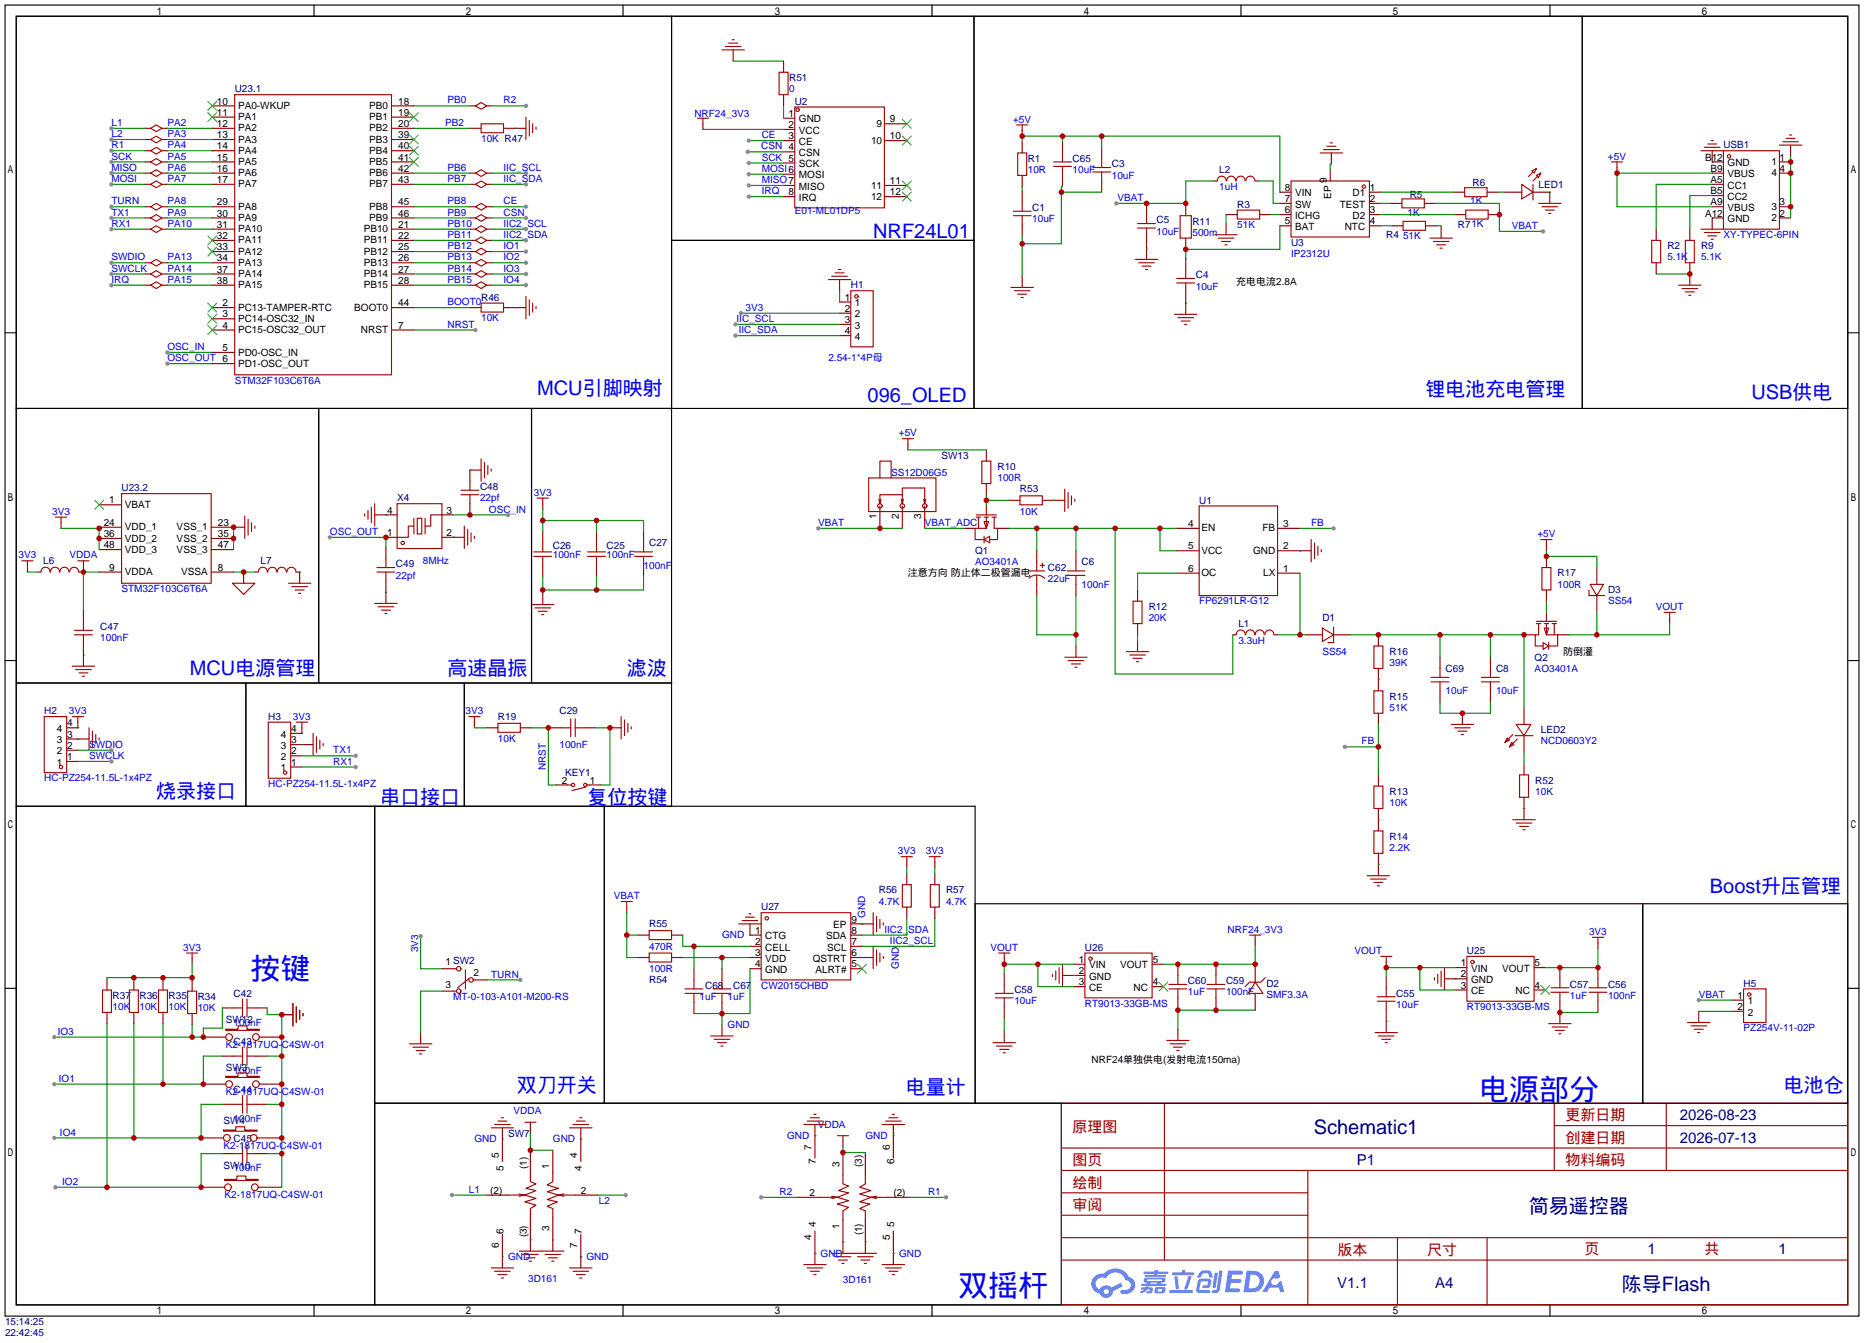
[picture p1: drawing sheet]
<svg xmlns="http://www.w3.org/2000/svg" width="423mm" height="304mm" viewBox="0 0 423 304" stroke-linecap="round" stroke-linejoin="round" font-family="sans-serif">
<defs><g id="words">
<g font-size="6.8" fill="#00f">
<text x="56.8" y="221.8">按键</text>
<text x="335.4" y="249.3">电源部分</text>
<text x="217.3" y="293.7">双摇杆</text>
</g>
<g font-size="4.5" fill="#00f">
<text x="198" y="53.9">NRF24L01</text>
<text x="121.8" y="89.5">MCU引脚映射</text>
<text x="323.2" y="89.8">锂电池充电管理</text>
<text x="196.7" y="91">096_OLED</text>
<text x="397.1" y="90.5">USB供电</text>
<text x="43.1" y="153">MCU电源管理</text>
<text x="101.5" y="153">高速晶振</text>
<text x="142.1" y="153">滤波</text>
<text x="35.4" y="180.9">烧录接口</text>
<text x="86.2" y="182.2">串口接口</text>
<text x="133.2" y="182.2">复位按键</text>
<text x="387.7" y="202.5">Boost升压管理</text>
<text x="117.2" y="247.5">双刀开关</text>
<text x="205.4" y="248">电量计</text>
<text x="404.5" y="247.5">电池仓</text>
</g>
<g font-size="4.5" fill="#000080">
<text x="297.9" y="257.1">Schematic1</text>
<text x="346.7" y="274.9">简易遥控器</text>
<text x="367.7" y="292.7">陈导Flash</text>
</g>
<g font-size="3.4" fill="#a00000">
<text x="243.2" y="256.5">原理图</text>
<text x="355" y="254">更新日期</text>
<text x="355" y="259">创建日期</text>
<text x="243.2" y="269.2">绘制</text>
<text x="243.2" y="264.1">图页</text>
<text x="355" y="264.1">物料编码</text>
<text x="243.2" y="274.3">审阅</text>
<text x="303.3" y="284.4">版本</text>
<text x="323.6" y="284.4">尺寸</text>
<text x="359.3" y="284.2">页</text>
<text x="386.5" y="284.2">共</text>
</g>
<g font-size="3.4" fill="#000080">
<text x="380.9" y="254">2026-08-23</text>
<text x="380.9" y="259">2026-07-13</text>
<text x="307.7" y="264.1">P1</text>
<text x="373.6" y="284.2">1</text>
<text x="403.3" y="284.2">1</text>
<text x="303.2" y="292.1">V1.1</text>
<text x="325.5" y="292.1">A4</text>
</g>
<g font-size="2.3">
<text x="49.2" y="23.7">10</text>
<text x="90.3" y="23.7">18</text>
<text x="49.2" y="26.2">11</text>
<text x="49.2" y="28.8">12</text>
<text x="54" y="24.7">PA0-WKUP</text>
<text x="54" y="27.2">PA1</text>
<text x="54" y="29.8">PA2</text>
<text x="83.7" y="24.7">PB0</text>
<text x="83.7" y="27.2">PB1</text>
<text x="83.7" y="29.8">PB2</text>
<text x="90.3" y="26.2">19</text>
<text x="90.3" y="28.8">20</text>
<text x="178.8" y="26.5">1</text>
<text x="178.8" y="29">2</text>
<text x="181.2" y="27.8">GND</text>
<text x="198.8" y="28.8">9</text>
<text x="201.8" y="27.8">9</text>
<text x="49.2" y="31.3">13</text>
<text x="49.2" y="33.9">14</text>
<text x="54" y="32.3">PA3</text>
<text x="54" y="34.9">PA4</text>
<text x="83.7" y="32.3">PB3</text>
<text x="83.7" y="34.9">PB4</text>
<text x="90.3" y="31.3">39</text>
<text x="90.3" y="33.9">40</text>
<text x="178.8" y="31.6">3</text>
<text x="181.2" y="30.3">VCC</text>
<text x="181.2" y="32.8">CE</text>
<text x="181.2" y="35.4">CSN</text>
<text x="197.5" y="32.6">10</text>
<text x="201.8" y="31.6">10</text>
<text x="49.2" y="36.4">15</text>
<text x="49.2" y="38.9">16</text>
<text x="49.2" y="41.5">17</text>
<text x="54" y="37.4">PA5</text>
<text x="54" y="39.9">PA6</text>
<text x="83.7" y="37.4">PB5</text>
<text x="83.7" y="39.9">PB6</text>
<text x="90.3" y="36.4">41</text>
<text x="90.3" y="38.9">42</text>
<text x="90.3" y="41.5">43</text>
<text x="181.2" y="37.9">SCK</text>
<text x="181.2" y="40.5">MOSI</text>
<text x="201.8" y="41.7">11</text>
<text x="300.8" y="41.5" transform="rotate(-90 300.8 41.5)">9</text>
<text x="386.6" y="36.4">B12</text>
<text x="387.9" y="41.5">A5</text>
<text x="387.9" y="38.9">B9</text>
<text x="391.7" y="40.2">VBUS</text>
<text x="391.7" y="37.7">GND</text>
<text x="401.7" y="37.4">1</text>
<text x="401.7" y="39.9">4</text>
<text x="403.5" y="36.4">1</text>
<text x="403.5" y="38.9">4</text>
<text x="49.2" y="46.6">29</text>
<text x="54" y="42.5">PA7</text>
<text x="54" y="47.6">PA8</text>
<text x="83.7" y="42.5">PB7</text>
<text x="83.7" y="47.6">PB8</text>
<text x="90.3" y="46.6">45</text>
<text x="178.8" y="44.3">8</text>
<text x="181.2" y="43">MISO</text>
<text x="181.2" y="45.5">IRQ</text>
<text x="197.5" y="42.7">11</text>
<text x="197.5" y="45.3">12</text>
<text x="201.8" y="44.3">12</text>
<text x="291.3" y="45.8">7</text>
<text x="291.3" y="43.3">8</text>
<text x="293.7" y="47.1">SW</text>
<text x="293.7" y="44.5">VIN</text>
<text x="301.8" y="45" transform="rotate(-90 301.8 45)">EP</text>
<text x="303.8" y="47.1">TEST</text>
<text x="306.7" y="44.5">D1</text>
<text x="310.6" y="43.3">1</text>
<text x="310.6" y="45.8">2</text>
<text x="387.9" y="46.6">A9</text>
<text x="387.9" y="44">B5</text>
<text x="391.7" y="47.8">VBUS</text>
<text x="391.7" y="42.7">CC1</text>
<text x="391.7" y="45.3">CC2</text>
<text x="401.7" y="47.6">3</text>
<text x="403.5" y="46.6">3</text>
<text x="49.2" y="49.1">30</text>
<text x="49.2" y="51.6">31</text>
<text x="54" y="50.1">PA9</text>
<text x="54" y="52.6">PA10</text>
<text x="82.5" y="52.6">PB10</text>
<text x="83.7" y="50.1">PB9</text>
<text x="90.3" y="51.6">21</text>
<text x="90.3" y="49.1">46</text>
<text x="291.3" y="50.9">5</text>
<text x="291.3" y="48.3">6</text>
<text x="293.7" y="52.1">BAT</text>
<text x="293.7" y="49.6">ICHG</text>
<text x="304.9" y="52.1">NTC</text>
<text x="306.7" y="49.6">D2</text>
<text x="310.6" y="48.3">3</text>
<text x="310.6" y="50.9">4</text>
<text x="386.6" y="49.1">A12</text>
<text x="391.7" y="50.4">GND</text>
<text x="401.7" y="50.1">2</text>
<text x="403.5" y="49.1">2</text>
<text x="49.2" y="54.2">32</text>
<text x="49.2" y="56.7">33</text>
<text x="49.2" y="59.3">34</text>
<text x="54" y="55.2">PA11</text>
<text x="54" y="57.7">PA12</text>
<text x="82.5" y="55.2">PB11</text>
<text x="82.5" y="57.7">PB12</text>
<text x="90.3" y="54.2">22</text>
<text x="90.3" y="56.7">25</text>
<text x="90.3" y="59.3">26</text>
<text x="49.2" y="61.8">37</text>
<text x="49.2" y="64.3">38</text>
<text x="54" y="60.3">PA13</text>
<text x="54" y="62.8">PA14</text>
<text x="54" y="65.3">PA15</text>
<text x="82.5" y="60.3">PB13</text>
<text x="82.5" y="62.8">PB14</text>
<text x="82.5" y="65.3">PB15</text>
<text x="90.3" y="61.8">27</text>
<text x="90.3" y="64.3">28</text>
<text x="280.3" y="64.6">充电电流2.8A</text>
<text x="50.4" y="69.4">2</text>
<text x="50.4" y="72">3</text>
<text x="54" y="70.4">PC13-TAMPER-RTC</text>
<text x="80.3" y="70.4">BOOT0</text>
<text x="90.3" y="69.4">44</text>
<text x="191.5" y="68.1">1</text>
<text x="191.5" y="70.7">2</text>
<text x="193.9" y="69.4">1</text>
<text x="193.9" y="72">2</text>
<text x="50.4" y="74.5">4</text>
<text x="54" y="73">PC14-OSC32_IN</text>
<text x="54" y="75.5">PC15-OSC32_OUT</text>
<text x="81.8" y="75.5">NRST</text>
<text x="90.3" y="74.5">7</text>
<text x="191.5" y="73.2">3</text>
<text x="191.5" y="75.8">4</text>
<text x="193.9" y="74.5">3</text>
<text x="193.9" y="77">4</text>
<text x="50.4" y="79.6">5</text>
<text x="54" y="80.6">PD0-OSC_IN</text>
<text x="54" y="83.1">PD1-OSC_OUT</text>
<text x="23.5" y="119.2">24</text>
<text x="24.8" y="114.1">1</text>
<text x="28.3" y="115.1">VBAT</text>
<text x="49.4" y="119.2">23</text>
<text x="87.8" y="116.4">4</text>
<text x="101.2" y="116.4">3</text>
<text x="198.7" y="117.7" transform="rotate(-90 198.7 117.7)">1</text>
<text x="203.8" y="117.7" transform="rotate(-90 203.8 117.7)">2</text>
<text x="208.9" y="117.7" transform="rotate(-90 208.9 117.7)">3</text>
<text x="269.4" y="119.5">4</text>
<text x="291" y="119.5">3</text>
<text x="23.5" y="121.7">36</text>
<text x="23.5" y="124.3">48</text>
<text x="28.3" y="120.2">VDD_1</text>
<text x="28.3" y="122.8">VDD_2</text>
<text x="28.3" y="125.3">VDD_3</text>
<text x="40.1" y="120.2">VSS_1</text>
<text x="40.1" y="122.8">VSS_2</text>
<text x="40.1" y="125.3">VSS_3</text>
<text x="49.4" y="121.7">35</text>
<text x="49.4" y="124.3">47</text>
<text x="87.8" y="121.5">1</text>
<text x="101.2" y="121.5">2</text>
<text x="269.4" y="124.5">5</text>
<text x="272.4" y="120.5">EN</text>
<text x="272.4" y="125.5">VCC</text>
<text x="284.1" y="125.5">GND</text>
<text x="286.3" y="120.5">FB</text>
<text x="291" y="124.5">2</text>
<text x="24.8" y="129.4">9</text>
<text x="28.3" y="130.4">VDDA</text>
<text x="41.1" y="130.4">VSSA</text>
<text x="49.4" y="129.4">8</text>
<text x="205.9" y="130.6">注意方向 防止体二极管漏电</text>
<text x="269.4" y="129.6">6</text>
<text x="272.4" y="130.6">OC</text>
<text x="286.4" y="130.6">LX</text>
<text x="291" y="129.6">1</text>
<text x="354.5" y="148.4">防倒灌</text>
<text x="12.9" y="165.9">4</text>
<text x="15.2" y="167.2">3</text>
<text x="15.2" y="164.7">4</text>
<text x="63.7" y="167.2">4</text>
<text x="66" y="165.9">4</text>
<text x="12.9" y="173.6">1</text>
<text x="12.9" y="171">2</text>
<text x="12.9" y="168.5">3</text>
<text x="15.2" y="172.3">1</text>
<text x="15.2" y="169.7">2</text>
<text x="63.7" y="172.3">2</text>
<text x="63.7" y="169.7">3</text>
<text x="66" y="173.6">1</text>
<text x="66" y="171">2</text>
<text x="66" y="168.5">3</text>
<text x="63.7" y="174.8">1</text>
<text x="127.4" y="177.6">2</text>
<text x="133.7" y="177.6">1</text>
<text x="193" y="209.1">9</text>
<text x="171.2" y="211.7">1</text>
<text x="171.2" y="214.2">2</text>
<text x="173.5" y="212.9">CTG</text>
<text x="173.5" y="215.5">CELL</text>
<text x="187.3" y="212.9">SDA</text>
<text x="187.6" y="215.5">SCL</text>
<text x="188.9" y="210.4">EP</text>
<text x="193" y="214.2">7</text>
<text x="193" y="211.7">8</text>
<text x="101" y="218.8">1 SW2</text>
<text x="107.3" y="221.3">2</text>
<text x="171.2" y="216.7">3</text>
<text x="171.2" y="219.3">4</text>
<text x="173.5" y="218">VDD</text>
<text x="173.5" y="220.5">GND</text>
<text x="184.3" y="218">QSTRT</text>
<text x="184.9" y="220.5">ALRT#</text>
<text x="193" y="219.3">5</text>
<text x="193" y="216.7">6</text>
<text x="244.6" y="220.8">2</text>
<text x="244.6" y="218.3">1</text>
<text x="246.9" y="219.5">VIN</text>
<text x="254" y="219.5">VOUT</text>
<text x="261.4" y="218.3">5</text>
<text x="331.2" y="221.6">2</text>
<text x="331.2" y="219">1</text>
<text x="333.6" y="220.3">VIN</text>
<text x="340.6" y="220.3">VOUT</text>
<text x="348" y="219">5</text>
<text x="101" y="223.9">3</text>
<text x="244.6" y="223.3">3</text>
<text x="246.9" y="224.6">CE</text>
<text x="246.9" y="222.1">GND</text>
<text x="257" y="224.6">NC</text>
<text x="261.4" y="223.3">4</text>
<text x="331.2" y="224.1">3</text>
<text x="333.6" y="225.4">CE</text>
<text x="333.6" y="222.8">GND</text>
<text x="343.6" y="225.4">NC</text>
<text x="348" y="224.1">4</text>
<text x="394" y="226.4">1</text>
<text x="396.3" y="227.7">1</text>
<text x="394" y="228.9">2</text>
<text x="396.3" y="230.2">2</text>
<text x="247.5" y="240.9">NRF24单独供电(发射电流150ma)</text>
<text x="113.1" y="262.5" transform="rotate(-90 113.1 262.5)">5</text>
<text x="130.9" y="262.5" transform="rotate(-90 130.9 262.5)">4</text>
<text x="184" y="260.8" transform="rotate(-90 184 260.8)">7</text>
<text x="185" y="263.8" transform="rotate(-90 185 263.8)">7</text>
<text x="201.8" y="260.8" transform="rotate(-90 201.8 260.8)">6</text>
<text x="202.8" y="263.8" transform="rotate(-90 202.8 263.8)">6</text>
<text x="114.1" y="265.5" transform="rotate(-90 114.1 265.5)">5</text>
<text x="119.5" y="265" transform="rotate(-90 119.5 265)">(1)</text>
<text x="124.6" y="265" transform="rotate(-90 124.6 265)">1</text>
<text x="131.9" y="265.5" transform="rotate(-90 131.9 265.5)">4</text>
<text x="190.3" y="264.6" transform="rotate(-90 190.3 264.6)">3</text>
<text x="195.4" y="264.6" transform="rotate(-90 195.4 264.6)">(3)</text>
<text x="111.1" y="270.6">(2)</text>
<text x="131.7" y="270.6">2</text>
<text x="183.5" y="271.1">2</text>
<text x="202.6" y="271.1">(2)</text>
<text x="114.1" y="279.8" transform="rotate(-90 114.1 279.8)">6</text>
<text x="119.5" y="280.5" transform="rotate(-90 119.5 280.5)">(3)</text>
<text x="124.6" y="279" transform="rotate(-90 124.6 279)">3</text>
<text x="131.9" y="279.8" transform="rotate(-90 131.9 279.8)">7</text>
<text x="184" y="281.1" transform="rotate(-90 184 281.1)">4</text>
<text x="185" y="278" transform="rotate(-90 185 278)">4</text>
<text x="190.3" y="278.5" transform="rotate(-90 190.3 278.5)">1</text>
<text x="195.4" y="280" transform="rotate(-90 195.4 280)">(1)</text>
<text x="201.8" y="281.1" transform="rotate(-90 201.8 281.1)">5</text>
<text x="202.8" y="278" transform="rotate(-90 202.8 278)">5</text>
<text x="113.1" y="282.8" transform="rotate(-90 113.1 282.8)">6</text>
<text x="130.9" y="282.8" transform="rotate(-90 130.9 282.8)">7</text>
</g>
<g font-size="2.3" fill="#000080">
<text x="53.2" y="20.9">U23.1</text>
<text x="178.9" y="18.4">R51</text>
<text x="180.2" y="23.7">U2</text>
<text x="390.8" y="33.6">USB1</text>
<text x="233" y="36.7">R1</text>
<text x="243.2" y="36.7">C65</text>
<text x="252.1" y="37.9">C3</text>
<text x="276.5" y="39.2">L2</text>
<text x="234.1" y="47.8">C1</text>
<text x="280.5" y="47.1">R3</text>
<text x="319.7" y="44.8">R5</text>
<text x="333.9" y="42.3">R6</text>
<text x="348.9" y="42.5">LED1</text>
<text x="262.3" y="50.6">C5</text>
<text x="270.4" y="50.9">R11</text>
<text x="314.3" y="53.9">R4</text>
<text x="330.6" y="51.7">R71K</text>
<text x="292.7" y="55.7">U3</text>
<text x="378.1" y="56.5">R2</text>
<text x="385.7" y="56.5">R9</text>
<text x="192.9" y="65.4">H1</text>
<text x="271.1" y="63.1">C4</text>
<text x="109.1" y="68.2">R46</text>
<text x="213.5" y="104">SW13</text>
<text x="226.2" y="106.5">R10</text>
<text x="27.6" y="111.3">U23.2</text>
<text x="90" y="113.6">X4</text>
<text x="108.8" y="111.1">C48</text>
<text x="231.3" y="111.6">R53</text>
<text x="271.9" y="114.1">U1</text>
<text x="125.3" y="124.6">C26</text>
<text x="137.5" y="124.6">C25</text>
<text x="147.2" y="123.8">C27</text>
<text x="221.1" y="125.6">Q1</text>
<text x="9.8" y="127.9">L6</text>
<text x="59.1" y="127.9">L7</text>
<text x="89.8" y="128.6">C49</text>
<text x="237.6" y="129.4">C62</text>
<text x="245.2" y="128.1">C6</text>
<text x="353.2" y="130.6">R17</text>
<text x="364.6" y="134.5">D3</text>
<text x="22.7" y="142.8">C47</text>
<text x="260.5" y="138.3">R12</text>
<text x="280.8" y="142.1">L1</text>
<text x="299.8" y="140.8">D1</text>
<text x="315.1" y="148.4">R16</text>
<text x="348" y="149.8">Q2</text>
<text x="327.8" y="152.2">C69</text>
<text x="339.2" y="152.2">C8</text>
<text x="10" y="161.9">H2</text>
<text x="126.9" y="161.9">C29</text>
<text x="315.1" y="158.6">R15</text>
<text x="60.8" y="163.2">H3</text>
<text x="112.9" y="163.2">R19</text>
<text x="349.4" y="166.2">LED2</text>
<text x="128.1" y="175.9">KEY1</text>
<text x="348.1" y="177.6">R52</text>
<text x="315.1" y="180.2">R13</text>
<text x="315.1" y="190.3">R14</text>
<text x="199.3" y="202.5">R56</text>
<text x="214.5" y="202.5">R57</text>
<text x="172.6" y="206.3">U27</text>
<text x="147.2" y="210.1">R55</text>
<text x="246" y="215.5">U26</text>
<text x="332.6" y="216.2">U25</text>
<text x="25.5" y="226.4">R37</text>
<text x="31.6" y="226.4">R36</text>
<text x="38.2" y="226.4">R35</text>
<text x="44.8" y="226.7">R34</text>
<text x="53" y="225.9">C42</text>
<text x="147.2" y="222.8">R54</text>
<text x="159.9" y="224.1">C68</text>
<text x="166.2" y="224.1">C67</text>
<text x="230" y="225.1">C58</text>
<text x="269.4" y="223.1">C60</text>
<text x="278" y="223.1">C59</text>
<text x="287.1" y="223.6">D2</text>
<text x="316.6" y="225.9">C55</text>
<text x="356" y="223.9">C57</text>
<text x="364.6" y="223.9">C56</text>
<text x="395.4" y="223.6">H5</text>
<text x="51.2" y="232">SW12</text>
<text x="53" y="236.8">C43</text>
<text x="51.2" y="242.7">SW3</text>
<text x="53" y="247.7">C44</text>
<text x="50.7" y="254.9">SW4</text>
<text x="115.2" y="257.6">SW7</text>
<text x="53" y="258.9">C45</text>
<text x="50.7" y="265">SW10</text>
<text x="1.1" y="302.9">22:42:45</text>
<text x="1.1" y="300.3">15:14:25</text>
</g>
<g font-size="2.3" fill="#00f">
<text x="101.5" y="23.5">PB0</text>
<text x="114.2" y="23.5">R2</text>
<text x="178.9" y="20.9">0</text>
<text x="25.3" y="28.5">L1</text>
<text x="38" y="28.5">PA2</text>
<text x="101" y="28.5">PB2</text>
<text x="157.5" y="26.5">NRF24_3V3</text>
<text x="229.7" y="27.8">+5V</text>
<text x="25.3" y="33.6">R1</text>
<text x="25.3" y="31.1">L2</text>
<text x="38" y="31.1">PA3</text>
<text x="38" y="33.6">PA4</text>
<text x="109.1" y="32.1">10K R47</text>
<text x="172.6" y="33.9">CSN 4</text>
<text x="172.7" y="31.3">CE</text>
<text x="25.3" y="36.2">SCK</text>
<text x="25.3" y="38.7">MISO</text>
<text x="25.3" y="41.2">MOSI</text>
<text x="38" y="36.2">PA5</text>
<text x="38" y="38.7">PA6</text>
<text x="38" y="41.2">PA7</text>
<text x="101.5" y="41.2">PB7</text>
<text x="101.5" y="38.7">PB6</text>
<text x="114.2" y="38.7">IIC_SCL</text>
<text x="114.2" y="41.2">IIC_SDA</text>
<text x="172.7" y="36.4">SCK 5</text>
<text x="172.7" y="39">MOSI6</text>
<text x="172.7" y="41.5">MISO7</text>
<text x="233" y="39.2">10R</text>
<text x="243.2" y="39.2">10uF</text>
<text x="252.1" y="40.5">10uF</text>
<text x="364.6" y="36.2">+5V</text>
<text x="25.3" y="46.3">TURN</text>
<text x="38" y="46.3">PA8</text>
<text x="101.5" y="46.3">PB8</text>
<text x="114.2" y="46.3">CE</text>
<text x="172.7" y="44">IRQ</text>
<text x="253.4" y="45.6">VBAT</text>
<text x="276.5" y="43">1uH</text>
<text x="333.4" y="46.3">1K</text>
<text x="25.3" y="48.9">TX1</text>
<text x="25.3" y="51.4">RX1</text>
<text x="38" y="48.9">PA9</text>
<text x="38" y="51.4">PA10</text>
<text x="101.5" y="53.9">PB11</text>
<text x="101.5" y="51.4">PB10</text>
<text x="101.5" y="48.9">PB9</text>
<text x="114.2" y="48.9">CSN</text>
<text x="114.2" y="51.4">IIC2_SCL</text>
<text x="114.2" y="53.9">IIC2_SDA</text>
<text x="180.2" y="48.6">E01-ML01DP5</text>
<text x="234.1" y="50.4">10uF</text>
<text x="262.3" y="53.2">10uF</text>
<text x="270.4" y="53.4">500m</text>
<text x="280.5" y="51.7">51K</text>
<text x="319.2" y="48.9">1K</text>
<text x="342.8" y="51.9">VBAT</text>
<text x="390.8" y="53.9">XY-TYPEC-6PIN</text>
<text x="25.3" y="59">SWDIO</text>
<text x="38" y="59">PA13</text>
<text x="101.5" y="59">PB13</text>
<text x="101.5" y="56.5">PB12</text>
<text x="114.2" y="56.5">IO1</text>
<text x="114.2" y="59">IO2</text>
<text x="292.7" y="58.3">IP2312U</text>
<text x="318.1" y="54.2">51K</text>
<text x="378.1" y="59">5.1K</text>
<text x="385.7" y="59">5.1K</text>
<text x="25.3" y="61.6">SWCLK</text>
<text x="25.3" y="64.1">IRQ</text>
<text x="38" y="61.6">PA14</text>
<text x="38" y="64.1">PA15</text>
<text x="101.5" y="64.1">PB15</text>
<text x="101.5" y="61.6">PB14</text>
<text x="114.2" y="61.6">IO3</text>
<text x="114.2" y="64.1">IO4</text>
<text x="271.1" y="65.6">10uF</text>
<text x="101.5" y="69.2">BOOT0</text>
<text x="169" y="70.4">3V3</text>
<text x="101.5" y="74.3">NRST</text>
<text x="109.1" y="72.7">10K</text>
<text x="167" y="73">IIC_SCL</text>
<text x="167.5" y="75.5">IIC_SDA</text>
<text x="38" y="79.3">OSC_IN</text>
<text x="38" y="81.9">OSC_OUT 6</text>
<text x="187.8" y="81.9">2.54-1*4P母</text>
<text x="53.2" y="87">STM32F103C6T6A</text>
<text x="203.8" y="98.9">+5V</text>
<text x="202.1" y="107.8">SS12D06G5</text>
<text x="108.8" y="113.6">22pf</text>
<text x="121" y="112.4">3V3</text>
<text x="226.2" y="109.1">100R</text>
<text x="11.8" y="116.7">3V3</text>
<text x="110.9" y="116.2">OSC_IN</text>
<text x="185.5" y="119.2">VBAT</text>
<text x="209.7" y="119.2">VBAT_ADC</text>
<text x="231.3" y="116.7">10K</text>
<text x="297.3" y="119.2">FB</text>
<text x="74.8" y="121.2">OSC_OUT</text>
<text x="348.6" y="121.8">+5V</text>
<text x="4.2" y="126.6">3V3</text>
<text x="15.8" y="126.6">VDDA</text>
<text x="89.8" y="131.2">22pf</text>
<text x="95.9" y="127.9">8MHz</text>
<text x="125.3" y="126.6">100nF</text>
<text x="137.5" y="126.6">100nF</text>
<text x="145.9" y="128.9">100nF</text>
<text x="221.1" y="128.1">AO3401A</text>
<text x="237.6" y="131.9">22uF</text>
<text x="27.6" y="134.2">STM32F103C6T6A</text>
<text x="245.2" y="133.2">100nF</text>
<text x="271.9" y="137">FP6291LR-G12</text>
<text x="353.2" y="133.2">100R</text>
<text x="364.6" y="137">SS54</text>
<text x="260.5" y="140.8">20K</text>
<text x="375.4" y="138.3">VOUT</text>
<text x="22.7" y="145.4">100nF</text>
<text x="280.8" y="145.9">3.3uH</text>
<text x="299.8" y="148.4">SS54</text>
<text x="315.1" y="151">39K</text>
<text x="348" y="152.4">AO3401A</text>
<text x="15.6" y="161.9">3V3</text>
<text x="105.6" y="161.9">3V3</text>
<text x="315.1" y="161.1">51K</text>
<text x="327.8" y="157.3">10uF</text>
<text x="339.2" y="157.3">10uF</text>
<text x="66.4" y="163.2">3V3</text>
<text x="20.2" y="172">SWCLK</text>
<text x="20.2" y="169.5">SWDIO</text>
<text x="75.6" y="170.8">TX1</text>
<text x="75.6" y="173.3">RX1</text>
<text x="112.9" y="168.2">10K</text>
<text x="126.9" y="169.5">100nF</text>
<text x="308.7" y="168.7">FB</text>
<text x="349.4" y="168.7">NCD0603Y2</text>
<text x="10" y="177.1">HC-PZ254-11.5L-1x4PZ</text>
<text x="60.8" y="178.4">HC-PZ254-11.5L-1x4PZ</text>
<text x="123.8" y="174.6" transform="rotate(-90 123.8 174.6)">NRST</text>
<text x="315.1" y="182.7">10K</text>
<text x="348.1" y="180.2">10K</text>
<text x="203.6" y="193.6">3V3</text>
<text x="209.9" y="193.6">3V3</text>
<text x="315.1" y="192.9">2.2K</text>
<text x="139.1" y="203.8">VBAT</text>
<text x="196.2" y="208.1" transform="rotate(-90 196.2 208.1)">GND</text>
<text x="199.3" y="205.1">4.7K</text>
<text x="214.5" y="205.1">4.7K</text>
<text x="41.5" y="215.5">3V3</text>
<text x="94.8" y="215.9" transform="rotate(-90 94.8 215.9)">3V3</text>
<text x="147.2" y="215.2">470R</text>
<text x="163.7" y="212.7">GND</text>
<text x="200.5" y="211.4">IIC2_SDA</text>
<text x="201.8" y="214">IIC2_SCL</text>
<text x="224.6" y="215.5">VOUT</text>
<text x="278.4" y="211.4">NRF24_3V3</text>
<text x="360.3" y="211.9">3V3</text>
<text x="111.4" y="221.6">TURN</text>
<text x="147.2" y="220.3">100R</text>
<text x="203.8" y="219.6" transform="rotate(-90 203.8 219.6)">GND</text>
<text x="307.1" y="216.2">VOUT</text>
<text x="102.7" y="226.7">MT-0-103-A101-M200-RS</text>
<text x="158.6" y="226.7">1uF</text>
<text x="165" y="226.7">1uF</text>
<text x="172.6" y="224.1">CW2015CHBD</text>
<text x="230" y="227.7">10uF</text>
<text x="269.4" y="225.6">1uF</text>
<text x="278" y="225.6">100nF</text>
<text x="287.1" y="226.2">SMF3.3A</text>
<text x="356" y="226.4">1uF</text>
<text x="364.6" y="226.4">100nF</text>
<text x="385.2" y="226.2">VBAT</text>
<text x="25.5" y="228.9">10K</text>
<text x="31.6" y="228.9">10K</text>
<text x="38.2" y="228.9">10K</text>
<text x="44.8" y="229.2">10K</text>
<text x="53" y="232.5">100nF</text>
<text x="165" y="233">GND</text>
<text x="246" y="228.2">RT9013-33GB-MS</text>
<text x="316.6" y="228.4">10uF</text>
<text x="332.6" y="228.9">RT9013-33GB-MS</text>
<text x="395.4" y="233.8">PZ254V-11-02P</text>
<text x="13.1" y="234.5">IO3</text>
<text x="51.2" y="237.6">K2-1817UQ-C4SW-01</text>
<text x="13.3" y="245.2">IO1</text>
<text x="53" y="243.4">100nF</text>
<text x="51.2" y="248.2">K2-1817UQ-C4SW-01</text>
<text x="13.6" y="257.4">IO4</text>
<text x="53" y="254.3">100nF</text>
<text x="116.5" y="252.6">VDDA</text>
<text x="185.4" y="255.6">VDDA</text>
<text x="50.7" y="260.4">K2-1817UQ-C4SW-01</text>
<text x="107.6" y="258.9">GND</text>
<text x="125.4" y="258.9">GND</text>
<text x="178.5" y="258.2">GND</text>
<text x="196.2" y="258.2">GND</text>
<text x="14.1" y="268.6">IO2</text>
<text x="53" y="265.5">100nF</text>
<text x="50.9" y="271.6">K2-1817UQ-C4SW-01</text>
<text x="106.3" y="270.3">L1</text>
<text x="135.8" y="272.9">L2</text>
<text x="176.8" y="270.9">R2</text>
<text x="210.4" y="270.9">R1</text>
<text x="115.2" y="285.6">GND</text>
<text x="133" y="285.6">GND</text>
<text x="186.1" y="284.8">GND</text>
<text x="203.9" y="284.8">GND</text>
<text x="119.8" y="290.7">3D161</text>
<text x="191.1" y="290.9">3D161</text>
</g>
</g></defs>
<g fill="none" stroke="#a10000" stroke-width=".25">
<path d="M230.5 28.3h2.5M230.8 34.7h2v5.1h-2zM231.8 28.3v1.3M238.9 37.7h4.1M238.9 36.7h4.1M240.9 34.7v2M240.9 37.7v2.1M247.8 39h4M247.8 38h4M249.8 35.9v2.1M249.8 39v2M299.3 34.7h5.1"/>
<path d="M300.1 33.9h3.6M300.9 33.1h2M301.6 32.4h.5M347.3 38.7l1.1-.5-.5 1zM347.6 39l-1 1M348.4 39.8l1-.6-.5 1.1zM365.4 36.7h2.5M366.6 36.7v1.3M385.7 34.2h5.1M386.5 33.4h3.5M387.2 32.6h2.1M388 31.9h.5"/>
<path d="M390.8 34.2h12.7v17.7h-12.7zM403.5 32.9h5.1M404.2 32.1h3.6M405 31.4h2M405.8 30.6h.5M229.7 48.9h4.1M229.7 47.9h4.1M231.8 45.8v2.1M231.8 48.9v2M257.4 58.8h5.1M257.9 51.7h4.1M257.9 50.7h4.1"/>
<path d="M258.2 59.6h3.5M260 48.6v2.1M260 51.7v2M267.6 48.9h2.5v5.1h-2.5zM275.5 53.2h5M276 41a1.01 1.01 0 0 1 1-1.1 1.01 1.01 0 0 1 1 1.1M276.2 54h3.6M277 54.7h2M277.7 55.5h.6M278.2 41a1.01 1.01 0 0 1 1-1.1 1.01 1.01 0 0 1 1 1.1M280.3 41a1.01 1.01 0 0 1 1-1.1 1.01 1.01 0 0 1 1 1.1M280.5 47.6h5.1v2.1h-5.1z"/>
<path d="M282.5 41a1.01 1.01 0 0 1 1-1.1 1.01 1.01 0 0 1 1 1.1M292.7 41h17.8v12.7h-17.8zM317.9 45.1h5.1v2h-5.1zM318.1 50.2h5.1v2h-5.1zM324.2 54h5.1M325 54.7h3.5M325.8 55.5h2M326.5 56.3h.5M332.1 42.5h5.1v2.1h-5.1zM332.4 47.6h5v2.1h-5zM345.1 41.8l2.5 1.8-2.5 1.5zM347.6 41.8v3.5"/>
<path d="M348.6 40l-1 1M348.9 46.1h5M349.6 46.9h3.6M350.4 47.6h2M351.2 48.4h.5M374.5 54.5h2.1v5.1h-2.1zM382.1 54.5h2.1v5.1h-2.1zM385.7 51.9h5.1M386.5 52.7h3.5M387.2 53.5h2.1M388 54.2h.5M187.8 63.4h5.1"/>
<path d="M188.6 62.6h3.6M189.4 61.8h2M190.1 61.1h.5M192.9 65.9h5.1v12.7h-5.1zM229.2 65.2h5.1M230 65.9h3.6M230.8 66.7h2M231.5 67.4h.5M259 60.3h2M259.7 61.1h.5M266.3 71.2h5.1M266.8 64.1h4.1"/>
<path d="M266.8 63.1h4.1M267.1 72h3.5M267.8 72.8h2.1M268.6 73.5h.5M268.9 61.1v2M268.9 64.1v2.1M380.6 64.6h5.1M381.4 65.4h3.5M382.1 66.2h2.1M382.9 66.9h.5M204.6 99.4h2.5M205.9 99.4v1.3"/>
<path d="M197 108.3h15.2v7.7h-15.2zM199.3 113.2l.2 1M199.5 114.2v-2.1h5.1v2.1M199.5 108.3v-3.8h2.6v3.8M199.8 113.2l-.3 1M204.3 113.2l.3 1M204.6 112.1v-1.5h5.1v3.1M204.9 113.2l-.3 1M209.4 113.2l.3 1 .2-1M221.4 116.7h4.5M221.4 117.2h1M221.9 117.2v2.6"/>
<path d="M222.6 104.5h2.1v5.1h-2.1zM223.1 118.2h1.1l-.6 1.6zM223.1 117.2h1.1M223.6 117.2v2.6h-2.5v2.5h2M224.9 117.2h1M225.4 117.2v2.6h.8v2.5h-1.8M231.3 112.4h5v2h-5zM241.4 110.9v5.1M242.2 111.6v3.6M243 112.4v2M243.7 113.2v.5M271.9 114.7h17.8v20.3h-17.8z"/>
<path d="M223.1 122.3l1.3-.8v1.6zM223.1 121.5v1.6M233.3 129.4h3.6M233.3 131a2.54 2.54 0 0 1 3.6 .1M235.1 127.4v2M235.1 130.4v2.1M235.8 128.1h1.1M236.3 127.6v1.1M241.9 129.4h4.1M241.9 130.4h4.1M244 127.4v2M244 130.4v2.1"/>
<path d="M256.9 136.3h2.1v5.1h-2.1zM297.3 122.3v5.1M298.1 123.1v3.5M298.8 123.8v2.1M299.6 124.6v.5M349.4 122.3h2.5M349.6 128.7h2.1v5h-2.1zM350.6 122.3v1.3M360.3 133.7v1.3h3.6M360.6 132.5h3l-1.5 2.5zM377.3 138.8h2.6M378.6 138.8v1.3"/>
<path d="M241.4 149h5.1M242.2 149.7h3.5M243 150.5h2M243.7 151.3h.5M255.4 147.7h5.1M256.2 148.5h3.5M256.9 149.2h2.1M257.7 150h.5M280.3 143.9a1.01 1.01 0 0 1 1-1.1 1.01 1.01 0 0 1 1 1.1M282.5 143.9a1.01 1.01 0 0 1 1-1.1 1.01 1.01 0 0 1 1 1.1M284.6 143.9a1.01 1.01 0 0 1 1-1.1 1.01 1.01 0 0 1 1 1.1M286.8 143.9a1.01 1.01 0 0 1 1-1.1 1.01 1.01 0 0 1 1 1.1"/>
<path d="M299.8 142.4l2.6 1.5-2.6 1.5zM302.4 142.1v3.6h-1.3M311.5 156.6h2.1v5.1h-2.1zM311.5 146.4h2.1v5.1h-2.1zM324.5 154.6h4M324.5 153.5h4M326.5 151.5v2M326.5 154.6v2M335.9 154.6h4.1M335.9 153.5h4.1M337.9 151.5v2M337.9 154.6v2"/>
<path d="M348.4 140.8h4.5M348.4 141.4h1M348.9 141.4v2.5h-.8v2.5h1.8M349.9 145.7l1.3 .7-1.3 .8zM350.1 142.4h1.1l-.6 1.5zM350.1 141.4h1.1M350.6 141.4v2.5h2.6v2.5h-2M351.2 145.7v1.5M351.9 141.4h1M352.4 141.4v2.5M311.5 178.2h2.1v5.1h-2.1zM329.1 164.2h5"/>
<path d="M329.8 165h3.6M330.6 165.7h2M331.3 166.5h.6M341.8 167.3l.5 .5-1.1 .5zM342.8 168.3l.5 .5-1 .5zM343 166.5l-1.8 1.8M343.5 166.8h4.1M343.8 164.2h3.3l-1.5 2.6zM344 167.5l-1.7 1.8M344.6 175.6h2v5.1h-2zM310 198.5h5.1M310.8 199.3h3.5"/>
<path d="M311.5 188.3h2.1v5.1h-2.1zM343 185.8h5.1M343.8 186.6h3.5M344.6 187.3h2M345.3 188.1h.5M42.3 216h2.5M43.6 216v1.3M102.7 219.6h.8M105.5 219.8v4.4M226.4 216h2.6M227.7 216v1.3M240.2 219.3v3.6"/>
<path d="M240.9 218.6v5M246 216h15.2v10.2h-15.2zM283.3 212h2.6M284.6 212v1.2M311.5 200h2.1M312.3 200.8h.5M313.1 216.8h2.5M314.3 216.8v1.3M327.5 219.3v5.1M332.6 216.8h15.3v10.1h-15.3zM361.1 212.5h2.5M362.3 212.5v1.2"/>
<path d="M23.2 224.4h2.1v5.1h-2.1zM29.3 224.4h2.1v5.1h-2.1zM35.9 224.4h2.1v5.1h-2.1zM42.5 224.7h2.1v5h-2.1zM51.2 233.3h2.8v-.8h2v.8h2.8v.3h-7.6zM53 239.4h2M53 228.5h2M55 226.4v4.1M55 237.4v4M56 226.4v4.1M56 237.4v4M56 239.4h2"/>
<path d="M56 228.5h2M66.4 227.5v5M67.2 228.2v3.6M67.9 229v2M68.7 229.7v.6M92.8 236.6h5.1M93.6 237.4h3.6M94.4 238.1h2M95.1 238.9h.5M102.7 224.7h.8M106.3 221.9l-2.5 2M107.3 222.1h.5"/>
<path d="M225.2 236.3h5.1M225.7 226.2h4M225.7 225.2h4M225.9 237.1h3.6M226.7 237.9h2M227.5 238.6h.5M227.7 223.1v2.1M227.7 226.2v2M238.6 220.9v.5M239.4 220.1v2M264.5 235.8h5.1M265 224.2h4.1"/>
<path d="M265 223.1h4.1M265.3 236.6h3.6M266.1 237.4h2M266.8 238.1h.5M267.1 221.1v2M267.1 224.2v2M273.7 224.2h4M273.7 223.1h4M275.7 221.1v2M275.7 224.2v2M284.6 222.6l1.8 2.6h-3.3zM286.9 221.6l-1 1h-2.6l-1 1"/>
<path d="M311.8 234.1h5.1M312.3 226.9h4.1M312.3 225.9h4.1M312.5 234.8h3.6M313.3 235.6h2M314.1 236.3h.5M314.3 223.9v2M314.3 226.9v2.1M325.2 221.6v.5M326 220.9v2M326.8 220.1v3.5M351.2 232h5"/>
<path d="M351.7 224.9h4M351.7 223.9h4M351.9 232.8h3.6M352.7 233.6h2M353.4 234.3h.5M353.7 221.9v2M353.7 224.9v2M360.3 224.9h4.1M360.3 223.9h4.1M362.3 221.9v2M362.3 224.9v2M382.7 231.8h5"/>
<path d="M383.4 232.5h3.6M384.2 233.3h2M384.9 234.1h.5M395.4 224.2h5v7.6h-5zM50.7 256.2h2.8v-.8h2v.8h2.8v.2h-7.6zM51.2 244h2.8v-.8h2v.8h2.8v.2h-7.6zM53 250.3h2M55 248.3v4M55 259.5v4M56 248.3v4M56 259.5v4M56 250.3h2"/>
<path d="M119 254.4h2.5M120.3 254.4v1.3M189.9 257.4h2.5M191.1 257.4v1.3M240.7 250.1h178.3v45.7h-178.3zM264 250.1v35.5M352.4 250.1v15.2M352.4 255.1h66.6M377.8 250.1v15.2M50.9 267.3h2.8v-.7h2.1v.7h2.7v.3h-7.6zM53 261.5h2M56 261.5h2"/>
<path d="M115.2 270.9h3.8M117.7 270.6l1.3 .3M119 270.9l-1.3 .2M120.3 265.8v2l1.2 .6-2.2 1 2.2 .5-2.5 1 2.5 .8-2.5 .7 2.5 .8-1.2 .7v2.1M125.3 265.8v2l-1.2 .8 2.5 .8-2.5 .7 2.5 .8-2.5 1 2.3 .5-2.3 1 1.2 .5v2.1M126.6 270.9h3.8M126.6 270.9l1.3 .2M127.9 270.6l-1.3 .3M186.1 271.4h3.8M188.6 271.1l1.3 .3M189.9 271.4l-1.3 .3M191.1 266.3v2.1l1.3 .5-2.3 1 2.3 .5-2.5 1 2.5 .8-2.5 .7 2.5 .8-1.3 .7v2.1"/>
<path d="M196.2 266.3v2.1l-1.3 .7 2.6 .8-2.6 .7 2.6 .8-2.6 1 2.3 .5-2.3 1 1.3 .5v2.1M197.5 271.4h3.8M197.5 271.4l1.3 .3M198.8 271.1l-1.3 .3M240.7 270.4h55.8M240.7 265.3h178.3M240.7 275.5h55.8M240.7 260.2h178.3M296.5 265.3v30.5M117.7 283.6h10.2M118.5 284.4h3.5M119.3 285.1h2"/>
<path d="M120 285.9h.5M123.6 284.4h3.5M124.3 285.1h2.1M125.1 285.9h.5M188.6 284.1h10.2M189.4 284.9h3.5M190.1 285.6h2.1M190.9 286.4h.5M194.4 284.9h3.6M195.2 285.6h2M196 286.4h.5M240.7 285.6h178.3"/>
<path d="M240.7 280.5h178.3M316.9 280.5v15.3M337.2 280.5v15.3"/>
<circle cx="392" cy="35.4" r=".38"/>
<circle cx="309.2" cy="42.3" r=".38"/>
<circle cx="194.2" cy="67.2" r=".38"/>
<circle cx="199.5" cy="114.7" r=".51"/>
<circle cx="204.6" cy="114.7" r=".51"/>
<circle cx="209.7" cy="114.7" r=".51"/>
<circle cx="104" cy="219.6" r=".51"/>
<circle cx="247.3" cy="217.3" r=".38"/>
<circle cx="333.9" cy="218.1" r=".38"/>
<circle cx="51.9" cy="235.1" r=".76"/>
<circle cx="58" cy="235.1" r=".76"/>
<circle cx="104" cy="224.7" r=".51"/>
<circle cx="106.8" cy="222.1" r=".51"/>
<circle cx="396.6" cy="225.4" r=".38"/>
<circle cx="51.4" cy="257.9" r=".76"/>
<circle cx="51.9" cy="245.7" r=".76"/>
<circle cx="57.5" cy="257.9" r=".76"/>
<circle cx="58" cy="245.7" r=".76"/>
<circle cx="51.7" cy="269.1" r=".76"/>
<circle cx="57.8" cy="269.1" r=".76"/>
</g>
<g fill="none" stroke="#870000" stroke-width=".25">
<path d="M231.8 29.6v1.3M231.8 32.1v2.6M231.8 39.8v2.5M240.9 32.1v2.6M240.9 39.8v2.5M249.8 33.4v2.5M301.6 38.5v2.5M301.9 34.7v2.5M366.6 38v1.2M388.2 39.2h2.6M388.2 34.2v2.5h2.6M403.5 39.2h2.5"/>
<path d="M403.5 36.7h2.5M406 32.9v2.5M231.8 43.3v2.5M231.8 50.9v2.6M249.8 41v2.6M260 46.1v2.5M260 53.7v5.1M268.9 46.4v2.5M268.9 54v2.5M268.9 58.5v2.6M275.2 41h.8M278 50.7v2.5"/>
<path d="M278 48.6h2.5M284.6 41h.8M285.6 48.6h2.6M290.2 48.6h2.5M290.2 51.2h2.5M290.2 46.1h2.5M290.2 43.6h2.5M310.5 48.6h2.6M310.5 51.2h2.6M310.5 46.1h2.6M310.5 43.6h2.6M315.3 46.1h2.6"/>
<path d="M315.6 51.2h2.5M323 46.1h2.5M323.2 51.2h2.6M326.8 51.4v2.6M329.6 43.6h2.5M329.8 48.6h2.6M337.2 43.6h2.5M337.4 48.6h2.6M341.2 43.6h3.9M347.6 43.6h3.8v2.5M375.5 51.9v2.6M375.5 59.6v2.5"/>
<path d="M383.2 51.9v2.6M383.2 59.6v5M388.2 46.9h2.6M388.2 41.8h2.6M388.2 44.3h2.6M390.8 49.4h-2.6v2.5M403.5 49.4h2.5M403.5 46.9h2.5M190.4 68.5h2.5M190.4 71h2.5M190.4 73.5h2.5M190.4 76.1h2.5"/>
<path d="M190.4 63.4v2.5M231.8 62.6v2.6M268.9 66.2v5M199.5 114.7v5.1M204.6 114.7v5.1M205.9 100.7v1.3M209.7 114.7v5.1M218.6 119.8h2.5M223.6 102v2.5M223.6 109.6v2.5M223.6 114.7v2M226.2 119.8h2.5"/>
<path d="M228.7 113.4h2.6M236.3 113.4h5.1M266.8 119.8h5.1M289.7 119.8h5.1M235.1 124.8v2.6M235.1 132.5v2.5M244 124.8v2.6M244 132.5v2.5M257.9 133.7v2.6M266.8 124.8h5.1M266.8 129.9h5.1M289.7 124.8h7.6"/>
<path d="M289.7 129.9h5.1M350.6 123.6v1.2M350.6 126.1v2.6M350.6 133.7v2.6M350.6 138.8v2M362.1 128.7v3.8M362.1 135v3.8M244 146.4v2.6M257.9 141.4v2.5M257.9 145.2v2.5M279.5 143.9h.8M288.9 143.9h.8"/>
<path d="M296 143.9h3.8M302.4 143.9h3.8M312.5 143.9v2.5M312.5 151.5v5.1M326.5 149v2.5M326.5 156.6v2.5M337.9 149v2.5M337.9 156.6v2.5M345.6 143.9h2.5M353.2 143.9h2.5M378.6 140.1v1.3M312.5 161.7v2.5"/>
<path d="M312.5 175.6v2.6M331.6 161.7v2.5M345.6 160.4v3.8M345.6 166.8v3.8M345.6 173.1v2.5M312.5 183.3v5M312.5 193.4v5.1M345.6 180.7v5.1M43.6 217.3v1.3M100.2 219.6h2.5M227.7 217.3v1.3M243.5 218.6h2.5"/>
<path d="M261.2 218.6h2.6M267.1 218.6v2.5M275.7 218.6v2.5M284.6 213.2v1.3M284.6 218.8v3.8M314.3 218.1v1.2M330.1 219.3h2.5M347.9 219.3h2.5M353.7 219.3v2.6M362.3 213.7v1.3M362.3 219.3v2.6M24.3 221.9v2.5"/>
<path d="M24.3 229.5v2.5M30.4 221.9v2.5M30.4 229.5v2.5M37 221.9v2.5M37 229.5v2.5M43.6 222.1v2.6M43.6 229.7v2.6M46.1 235.1h5.1M50.4 239.4h2.6M50.4 228.5h2.6M58 239.4h2.6M58 228.5h2.6"/>
<path d="M58.8 235.1h5.1M63.9 230h2.5M95.4 234.1v2.5M100.2 224.7h2.5M107.8 222.1h2.6M227.7 220.6v2.5M227.7 228.2v2.6M227.7 233.8v2.5M240.9 221.1h5.1M243.5 223.6h2.5M261.2 223.6h2.6M267.1 226.2v2.5"/>
<path d="M267.1 233.3v2.5M275.7 226.2v2.5M284.6 225.2v3.8M314.3 221.4v2.5M314.3 229v5.1M327.5 221.9h5.1M330.1 224.4h2.5M347.9 224.4h2.5M353.7 226.9v5.1M362.3 226.9v2.6M385.2 229.2v2.6M392.8 226.7h2.6"/>
<path d="M392.8 229.2h2.6M45.6 257.9h5.1M46.1 245.7h5.1M50.4 250.3h2.6M58 250.3h2.6M58.3 257.9h5.1M58.8 245.7h5.1M113.9 258.2v5.1M120.3 255.7v1.2M131.7 258.2v5.1M184.8 257.4v5.1M191.1 258.7v1.3"/>
<path d="M202.6 257.4v5.1M45.8 269.1h5.1M50.4 261.5h2.6M58 261.5h2.6M58.5 269.1h5.1M110.1 270.9h5.1M113.9 279.8v5.1M120.3 260.7v5.1M120.3 276v7.6M125.3 260.7v5.1M125.3 276v7.6M130.4 270.9h5.1"/>
<path d="M131.7 279.8v5.1M181 271.4h5.1M184.8 279v5.1M191.1 261.2v5.1M191.1 276.5v7.6M196.2 261.2v5.1M196.2 276.5v7.6M201.3 271.4h5.1M202.6 279v5.1"/>
</g>
<path d="M262.8 222.6l2 2.1M264.8 222.6l-2 2.1M349.4 223.4l2 2M351.4 223.4l-2 2" fill="none" stroke="#3c3" stroke-width=".25"/>
<g fill="none" stroke="#000" stroke-width=".25">
<path d="M1.1 1.1h420.4v297.2h-420.4zM3.7 3.7h415.3v292.1h-415.3zM71.2 1.1v2.6M141.3 1.1v2.6M211.3 1.1v2.6M281.4 1.1v2.6M351.5 1.1v2.6M1.1 75.4h2.6M419 75.4h2.5M1.1 149.7h2.6M419 149.7h2.5M3.7 182.8h81.3v113h-81.3z"/>
<path d="M85 182.8h52v67.3h-52zM1.1 224h2.6M419 224h2.5M85 250.1h155.7v45.7h-155.7zM71.2 295.8v2.5M141.3 295.8v2.5M211.3 295.8v2.5M281.4 295.8v2.5M351.5 295.8v2.5"/>
</g>
<g fill="#5487ff">
<path d="M278.5 288h2.7a.48 .48 0 0 1 .7 .5 .48 .48 0 0 1-.7 .4h-1.8l-.2 1h1.9a.43 .43 0 0 1 .4 .5 .43 .43 0 0 1-.5 .4h-1.9l-.2 1.3h1.7a.45 .45 0 0 1 .6 .1 .45 .45 0 0 1-.2 .6l-3.3 .1z"/>
<path d="M289.1 288.1h.8l.4 1.4-.7 .4a.84 .84 0 0 0-1.3 .2 .84 .84 0 0 0 .4 1.2 .84 .84 0 0 0 1.1-.4l.1-.3 .6-.3 .7 2.6h-1l-.2-1.1h-2.1l-.6 1.1h-1.1z"/>
<path d="M275.4 288.5h.8l-.5 3.2a.36 .36 0 0 1-.4 .3 .36 .36 0 0 1-.4-.3z"/>
<path d="M276.5 288h.7l-.6 4.3a1.13 1.13 0 0 1-1.8 .6l.2-.4 .7-.1 .2-.2z"/>
<path d="M272.2 288.3l.6-.3h1a.77 .77 0 0 1 .9 .5l.3 .9-.2 .2h-.5l-.3-.9-.2-.1h-1l-.7 1h-.6z"/>
<path d="M271.8 290.2l.5-.4h1.7a.81 .81 0 0 1 .7 .5 .81 .81 0 0 1-.2 .9 .81 .81 0 0 1-.9 .8h-.7a.32 .32 0 0 1-.3-.4 .32 .32 0 0 1 .4-.3h.7l.2-.8h-1.6l-.3 1.9 2.1 .1a.32 .32 0 0 1 .3 .3 .32 .32 0 0 1-.3 .3h-2.3l-.5-.3-.1-.5z"/>
<path d="M265.2 292.4h5a.33 .33 0 0 1 .3 .4 .33 .33 0 0 1-.3 .3h-4.9l-.2-.2z"/>
<path d="M269.5 289.3h.7l-.6 2a.98 .98 0 0 1-.8 1l-.3-.3z"/>
<path d="M266.3 289.3h.7l.3 2.6a.34 .34 0 0 1-.3 .3 .34 .34 0 0 1-.4-.2z"/>
<path d="M265.8 288.4h2.2l.2-.6h.6l-.1 .6h1.8a.32 .32 0 0 1 .3 .3 .32 .32 0 0 1-.4 .3h-4.5l-.2-.1z"/>
<path d="M258.8 291.8h.9l.1-.2h.7l-.1 .2 .9 .1 .1 .1-.2 1-1.3 .2v-.5h.7l.1-.4a.68 .68 0 0 0-1 .4l-1 .5-.2-.5 1-.4h-.8z"/>
<path d="M259.3 288.3h2.5v-.4h.8l-.1 .4h2.2l.2 .2-.2 .2h-2.3v.3h1.8l.2 .2-.2 .2h-4.5l-.1-.4h2l.1-.3h-2.3l-.1-.1z"/>
<path d="M282.7 288l-.8 4.9h1.7a2.5 2.5 0 0 0 3-2.5 2.5 2.5 0 0 0-3.1-2.4zM283.6 288.9a1.65 1.65 0 0 1 2 1.7 1.65 1.65 0 0 1-2.2 1.5h-.3z"/>
<path d="M259.5 289.8l-.2 .7 .7 .2 .1 .3h-1.3l.1 .4h5.4l.2-.1-.2-.3h-1.2l.2-.3a.7 .7 0 0 0 .8-.2 .7 .7 0 0 0 0-.9h-4.2zM260.1 290l3.5 .1-.2 .3h-3.3zM260.8 290.7h1.7l-.2 .3h-1.4z"/>
<path d="M262 291.9a1.05 1.05 0 0 0-.1 1.2 2.91 2.91 0 0 0 2.2-.1 .98 .98 0 0 0 0-1.2l-1.6-.1zM262.6 292.2h.8l.1 .3-.2 .2h-.8z"/>
<path d="M248.2 289.4a2.23 2.23 0 0 0-.7 2.3 2.23 2.23 0 0 0 1.8 1.5 1.58 1.58 0 0 0 1.8 1 1.58 1.58 0 0 0 1.3-1.6l2.2-1-.5-.8-2.1 1a1.65 1.65 0 0 0-2.7 .5 1.47 1.47 0 0 1-.7-2.1 1.47 1.47 0 0 1 2.2-.4 2.3 2.3 0 0 1 2.3-1.4 2.3 2.3 0 0 1 2.1 1.8 1.12 1.12 0 0 1 1.2 1 1.12 1.12 0 0 1-1.1 1.2h-.7a.45 .45 0 0 0-.6 .4 .45 .45 0 0 0 .5 .5 2.21 2.21 0 0 0 2.2-.6 2.21 2.21 0 0 0 .5-2.2 2.13 2.13 0 0 0-1.3-1.1 3.3 3.3 0 0 0-5.6-.7l-1.1 .1zM250.3 292.8a.57 .57 0 0 1 1.1 0 .57 .57 0 0 1-1.1 0z"/>
</g>
<g fill="none" stroke="#a10000" stroke-width=".25">
<path d="M163.7 11.3h5.1M164.5 10.5h3.5M165.2 9.8h2.1M166 9h.5M176.7 16.4h2v5.1h-2zM34.2 36.7l1.2-.8 1.3 .8-1.3 .8zM34.2 39.2l1.2-.7 1.3 .7-1.3 .8zM34.2 29.1l1.2-.8 1.3 .8-1.3 .7zM34.2 31.6l1.2-.7 1.3 .7-1.3 .8zM34.2 34.2l1.2-.8 1.3 .8-1.3 .7zM53.2 21.5h35.6v63.5h-35.6zM107.8 24l1.3-.8 1.3 .8-1.3 .8z"/>
<path d="M107.8 39.2l1.3-.7 1.3 .7-1.3 .8zM109.1 28.1h5.1v2h-5.1zM119.3 26.5v5.1M120 27.3v3.6M120.8 28.1v2M121.5 28.8v.5M158.1 26.8h2.6M159.4 26.8v1.3M180.2 24.3h20.3v22.8h-20.3zM34.2 59.6l1.2-.8 1.3 .8-1.3 .7zM34.2 49.4l1.2-.8 1.3 .8-1.3 .8zM34.2 51.9l1.2-.7 1.3 .7-1.3 .8z"/>
<path d="M34.2 41.8l1.2-.8 1.3 .8-1.3 .7zM34.2 46.9l1.2-.8 1.3 .8-1.3 .7zM107.8 41.8l1.3-.8 1.3 .8-1.3 .7zM107.8 51.9l1.3-.7 1.3 .7-1.3 .8zM107.8 46.9l1.3-.8 1.3 .8-1.3 .7zM107.8 49.4l1.3-.8 1.3 .8-1.3 .8zM107.8 54.5l1.3-.8 1.3 .8-1.3 .7zM107.8 59.6l1.3-.8 1.3 .8-1.3 .7zM107.8 57l1.3-.7 1.3 .7-1.3 .8zM34.2 62.1l1.2-.8 1.3 .8-1.3 .8zM34.2 64.6l1.2-.7 1.3 .7-1.3 .8zM107.8 64.6l1.3-.7 1.3 .7-1.3 .8z"/>
<path d="M107.8 62.1l1.3-.8 1.3 .8-1.3 .8zM109.1 68.7h5.1v2h-5.1zM119.3 67.2v5.1M120 67.9v3.6M120.8 68.7v2M121.5 69.5v.5M12.6 117.2h2.5M13.8 117.2v1.3M27.6 111.9h20.3v20.3h-20.3zM55.5 117v5M56.3 117.7v3.6M57 118.5v2"/>
<path d="M57.8 119.3v.5M82.7 116.5v.5M83.4 115.7v2M84.2 114.9v3.6M85 114.2v5.1M90 114.2h10.2v10.1h-10.2zM93.9 119.3h-1.3v2.5h-2.6M93.9 117.5v3.5M94.6 117.5h1v3.5h-1zM96.4 117.5v3.5M100.2 116.7h-2.5v2.6h-1.3M104.5 112.1h4.1"/>
<path d="M104.5 111.1h4.1M105.3 119.3v5M106.6 109.1v2M106.6 112.1v2.1M109.1 104v5.1M109.9 104.8v3.5M110.6 105.5v2.1M111.4 106.3v.5M121.8 112.9h2.5M123.1 112.9v1.3M5 127.1h2.5M6.2 127.1v1.3"/>
<path d="M9.3 129.7a1.01 1.01 0 0 1 1-1.1 1.01 1.01 0 0 1 1 1.1M11.5 129.7a1.01 1.01 0 0 1 1-1.1 1.01 1.01 0 0 1 1 1.1M13.6 129.7a1.01 1.01 0 0 1 1-1.1 1.01 1.01 0 0 1 1 1.1M15.8 129.7a1.01 1.01 0 0 1 1-1.1 1.01 1.01 0 0 1 1 1.1M17.7 127.1h2.5M18.9 127.1v1.3M52.7 132.2h5.1l-2.6 2.5zM58.6 129.7a1.01 1.01 0 0 1 1-1.1 1.01 1.01 0 0 1 1 1.1M60.7 129.7a1.01 1.01 0 0 1 1-1.1 1.01 1.01 0 0 1 1.1 1.1M62.9 129.7a1.01 1.01 0 0 1 1-1.1 1.01 1.01 0 0 1 1 1.1M65.1 129.7a1.01 1.01 0 0 1 1-1.1 1.01 1.01 0 0 1 1 1.1M65.4 132.2h5.1"/>
<path d="M66.2 133h3.5M66.9 133.7h2.1M67.7 134.5h.5M85 136.8h5M85.5 128.7h4M85.5 129.7h4M85.7 137.5h3.6M86.5 138.3h2M87.2 139.1h.6M87.5 126.6v2.1M87.5 129.7v2M106 120v3.6"/>
<path d="M106.8 120.8v2M107.6 121.5v.5M120.5 137h5.1M121 126.1h4.1M121 125.1h4.1M121.3 137.8h3.5M122 138.6h2.1M122.8 139.3h.5M123.1 123.1v2M123.1 126.1v2M133.2 126.1h4.1M133.2 125.1h4.1"/>
<path d="M135.3 123.1v2M135.3 126.1v2M143.9 126.1h4.1M143.9 125.1h4.1M145.9 123.1v2M145.9 126.1v2M16.4 151h5.1M16.9 143.9h4.1M16.9 142.9h4.1M17.1 151.8h3.6M17.9 152.5h2M18.7 153.3h.5"/>
<path d="M18.9 140.8v2.1M18.9 143.9v2M10 162.4h5.1v12.7h-5.1zM16.4 162.4h2.5M17.7 162.4v1.3M20.2 165v5.1M21 165.7v3.6M21.7 166.5v2M22.5 167.3v.5M60.8 163.7h5.1v12.7h-5.1zM67.2 163.7h2.5M68.5 163.7v1.3"/>
<path d="M71 166.2v5.1M71.8 167v3.6M72.5 167.8v2M73.3 168.5v.5M106.3 162.4h2.5M107.6 162.4v1.3M112.9 164h5.1v2h-5.1zM127.4 165h2M128.7 177.9h.7M129.4 162.9v4.1M130.4 162.9v4.1M130.4 165h2.1"/>
<path d="M132.7 178.4l-3 .8M133.2 177.9h.5M140.8 162.4v5.1M141.6 163.2v3.6M142.4 164v2M143.1 164.7v.5"/>
<circle cx="180.8" cy="24.9" r=".38"/>
<circle cx="91.3" cy="123.1" r=".38"/>
<circle cx="13.8" cy="173.9" r=".38"/>
<circle cx="64.6" cy="175.1" r=".38"/>
<circle cx="129.9" cy="177.9" r=".38"/>
<circle cx="132.7" cy="177.9" r=".38"/>
</g>
<g fill="none" stroke="#870000" stroke-width=".25">
<path d="M166.2 11.3v2.5M177.7 13.8v2.6M32.9 29.1h1.3M32.9 31.6h1.3M32.9 34.2h1.3M32.9 36.7h1.3M32.9 39.2h1.3M36.7 29.1h1.3M36.7 31.6h1.3M36.7 34.2h1.3M36.7 36.7h1.3M36.7 39.2h1.3"/>
<path d="M48.1 24h5.1M48.1 26.5h5.1M48.1 29.1h5.1M48.1 31.6h5.1M48.1 34.2h5.1M48.1 36.7h5.1M48.1 39.2h5.1M88.8 24h5.1M88.8 26.5h5.1M88.8 29.1h5.1M88.8 31.6h5.1M88.8 34.2h5.1"/>
<path d="M88.8 36.7h5.1M88.8 39.2h5.1M106.6 24h1.2M106.6 29.1h2.5M106.6 39.2h1.2M110.4 24h1.2M110.4 39.2h1.2M114.2 29.1h5.1M159.4 28.1v1.2M177.7 26.8h2.5M177.7 29.3h2.5M177.7 31.9h2.5"/>
<path d="M177.7 34.4h2.5M177.7 37h2.5M177.7 39.5h2.5M177.7 21.5v2.5M200.5 31.9h5.1M200.5 28.1h5.1M32.9 41.8h1.3M32.9 51.9h1.3M32.9 59.6h1.3M32.9 46.9h1.3M32.9 49.4h1.3M36.7 41.8h1.3"/>
<path d="M36.7 51.9h1.3M36.7 59.6h1.3M36.7 46.9h1.3M36.7 49.4h1.3M48.1 41.8h5.1M48.1 51.9h5.1M48.1 54.5h5.1M48.1 57h5.1M48.1 59.6h5.1M48.1 46.9h5.1M48.1 49.4h5.1M88.8 41.8h5.1"/>
<path d="M88.8 51.9h5.1M88.8 54.5h5.1M88.8 57h5.1M88.8 59.6h5.1M88.8 46.9h5.1M88.8 49.4h5.1M106.6 41.8h1.2M106.6 51.9h1.2M106.6 54.5h1.2M106.6 57h1.2M106.6 59.6h1.2M106.6 46.9h1.2"/>
<path d="M106.6 49.4h1.2M110.4 41.8h1.2M110.4 51.9h1.2M110.4 54.5h1.2M110.4 57h1.2M110.4 59.6h1.2M110.4 46.9h1.2M110.4 49.4h1.2M177.7 42h2.5M177.7 44.6h2.5M200.5 42h5.1M200.5 44.6h5.1"/>
<path d="M32.9 62.1h1.3M32.9 64.6h1.3M36.7 62.1h1.3M36.7 64.6h1.3M48.1 69.7h5.1M48.1 72.3h5.1M48.1 74.8h5.1M48.1 79.9h5.1M48.1 62.1h5.1M48.1 64.6h5.1M88.8 69.7h5.1M88.8 74.8h5.1"/>
<path d="M88.8 62.1h5.1M88.8 64.6h5.1M106.6 69.7h2.5M106.6 62.1h1.2M106.6 64.6h1.2M110.4 62.1h1.2M110.4 64.6h1.2M114.2 69.7h5.1M48.1 82.4h5.1M13.8 118.5v1.3M22.5 114.4h5.1M22.5 119.5h5.1"/>
<path d="M47.9 119.5h7.6M85 116.7h5M100.2 116.7h2.5M106.6 114.2v2.5M109.1 106.6h-2.5v2.5M123.1 114.2v1.2M6.2 128.4v1.3M8.5 129.7h.8M17.9 129.7h.8M18.9 128.4v1.3M18.9 138.3v2.5M22.5 129.7h5.1"/>
<path d="M22.5 122h5.1M22.5 124.6h5.1M47.9 129.7h5.1M47.9 122h5.1M47.9 124.6h5.1M55.2 129.7v2.5M57.8 129.7h.7M67.2 129.7h.7v2.5M87.5 121.8h2.5M87.5 124.1v2.5M87.5 131.7v5.1M100.2 121.8h5.1"/>
<path d="M123.1 120.5v2.6M123.1 128.1v2.6M123.1 134.5v2.5M135.3 120.5v2.6M135.3 128.1v2.6M145.9 120.5v2.6M145.9 128.1v2.6M18.9 145.9v5.1M15.1 172.6h2.6M15.1 170.1h2.6M15.1 167.5h5.1M17.7 163.7v1.3h-2.6"/>
<path d="M65.9 173.9h2.6M65.9 171.3h2.6M65.9 168.8h5.1M68.5 165v1.2h-2.6M107.6 163.7v1.3M110.4 165h2.5M118 165h2.5M124.8 165h2.6M126.1 177.9h2.6M132.5 165h2.5M133.7 177.9h2.6M138.3 165h2.5"/>
</g>
<g fill="none" stroke="#3c3" stroke-width=".25">
<path d="M47.1 23l2 2M47.1 25.5l2 2.1M49.1 23l-2 2M49.1 25.5l-2 2.1M92.8 25.5l2.1 2.1M92.8 30.6l2.1 2M92.8 33.1l2.1 2.1M92.8 35.7l2.1 2M94.9 25.5l-2.1 2.1M94.9 30.6l-2.1 2M94.9 33.1l-2.1 2.1M94.9 35.7l-2.1 2"/>
<path d="M204.6 27.1l2 2M204.6 30.9l2 2M206.6 27.1l-2 2M206.6 30.9l-2 2M47.1 53.5l2 2M47.1 56l2 2M49.1 53.5l-2 2M49.1 56l-2 2M204.6 41l2 2.1M204.6 43.6l2 2M206.6 41l-2 2.1M206.6 43.6l-2 2"/>
<path d="M47.1 68.7l2 2M47.1 71.2l2 2.1M47.1 73.8l2 2M49.1 68.7l-2 2M49.1 71.2l-2 2.1M49.1 73.8l-2 2M21.5 113.4l2 2M23.5 113.4l-2 2"/>
</g>
<path d="M152.3 3.7h68.6v50.8h-68.6zM152.3 54.5h68.6v38.1h-68.6zM137 182.8h84.1v67.3h-84.1z" fill="none" stroke="#000" stroke-width=".25"/>
<path d="M135.5 270.9h6.4" fill="none" stroke="#008700" stroke-width=".25"/>
<circle cx="141.9" cy="270.9" r=".51" fill="#999"/>
<path d="M102.5 270.9h7.6" fill="none" stroke="#008700" stroke-width=".25"/>
<circle cx="102.5" cy="270.9" r=".51" fill="#999"/>
<path d="M120.3 256.9v3.8h5M120.3 281.1h.1M125.3 281.1h.1" fill="none" stroke="#008700" stroke-width=".25"/>
<circle cx="120.3" cy="260.7" r=".63" fill="#c00"/>
<path d="M191.1 260v1.2h5.1M191.1 281.6h.1M196.2 281.6h.1" fill="none" stroke="#008700" stroke-width=".25"/>
<circle cx="191.1" cy="261.2" r=".63" fill="#c00"/>
<path d="M172.6 271.4h8.4" fill="none" stroke="#008700" stroke-width=".25"/>
<circle cx="172.6" cy="271.4" r=".51" fill="#999"/>
<path d="M206.4 271.4h8.1" fill="none" stroke="#008700" stroke-width=".25"/>
<circle cx="214.5" cy="271.4" r=".51" fill="#999"/>
<path d="M362.1 138.8v5.1M378.6 141.4v2.5h-22.9" fill="none" stroke="#008700" stroke-width=".25"/>
<circle cx="362.1" cy="143.9" r=".63" fill="#c00"/>
<path d="M235.1 135v8.9h8.9M244 135v11.4" fill="none" stroke="#008700" stroke-width=".25"/>
<circle cx="244" cy="143.9" r=".63" fill="#c00"/>
<path d="M231.8 53.5v9.1M240.7 43.6h9.1M240.9 42.3h-.2v12.9h-8.9" fill="none" stroke="#008700" stroke-width=".25"/>
<g fill="#c00">
<circle cx="231.8" cy="55.2" r=".63"/>
<circle cx="240.7" cy="43.6" r=".63"/>
</g>
<path d="M231.8 32.1v-1.2h58.4v12.7M240.9 30.9v1.2M249.8 30.9v2.5" fill="none" stroke="#008700" stroke-width=".25"/>
<g fill="#c00">
<circle cx="249.8" cy="30.9" r=".63"/>
<circle cx="240.9" cy="30.9" r=".63"/>
<circle cx="231.8" cy="30.9" r=".63"/>
</g>
<path d="M228.7 119.8h38.1M235.1 119.8v5M244 119.8v5M252.9 119.8v33h26.6v-8.9M263 119.8v5h3.8" fill="none" stroke="#008700" stroke-width=".25"/>
<g fill="#c00">
<circle cx="235.1" cy="119.8" r=".63"/>
<circle cx="244" cy="119.8" r=".63"/>
<circle cx="252.9" cy="119.8" r=".63"/>
<circle cx="263" cy="119.8" r=".63"/>
</g>
<path d="M306.2 143.9h39.4v16.5M326.5 143.9v5.1M337.9 143.9v5.1" fill="none" stroke="#008700" stroke-width=".25"/>
<g fill="#c00">
<circle cx="345.6" cy="143.9" r=".63"/>
<circle cx="337.9" cy="143.9" r=".63"/>
<circle cx="326.5" cy="143.9" r=".63"/>
<circle cx="312.5" cy="143.9" r=".63"/>
</g>
<path d="M326.5 159.1v2.6h11.4v-2.6" fill="none" stroke="#008700" stroke-width=".25"/>
<circle cx="331.6" cy="161.7" r=".63" fill="#c00"/>
<path d="M321.9 219.3v5.1h8.2M330.1 219.3h-15.8v2.1" fill="none" stroke="#008700" stroke-width=".25"/>
<g fill="#c00">
<circle cx="321.9" cy="219.3" r=".63"/>
<circle cx="314.3" cy="219.3" r=".63"/>
</g>
<path d="M362.3 215v4.3h-11.9M314.3 231.5h.1M330.1 221.9h.1" fill="none" stroke="#008700" stroke-width=".25"/>
<g fill="#c00">
<circle cx="362.3" cy="219.3" r=".63"/>
<circle cx="353.7" cy="219.3" r=".63"/>
</g>
<path d="M353.7 229.5h8.6" fill="none" stroke="#008700" stroke-width=".25"/>
<circle cx="353.7" cy="229.5" r=".63" fill="#c00"/>
<path d="M375.5 62.1h7.7" fill="none" stroke="#008700" stroke-width=".25"/>
<circle cx="383.2" cy="62.1" r=".63" fill="#c00"/>
<path d="M388.2 36.7h.1M388.2 39.2h-21.6v7.7h21.6M388.2 49.4h.1" fill="none" stroke="#008700" stroke-width=".25"/>
<circle cx="366.6" cy="39.2" r=".63" fill="#c00"/>
<path d="M406 35.4v14M388.2 41.8h-12.7v10.1M388.2 44.3h-5v7.6" fill="none" stroke="#008700" stroke-width=".25"/>
<g fill="#c00">
<circle cx="406" cy="36.7" r=".63"/>
<circle cx="406" cy="46.9" r=".63"/>
<circle cx="406" cy="39.2" r=".63"/>
</g>
<path d="M260 56.3h.1M278 48.6v2.1M325.5 46.1h14.5v6.4h9.9M268.9 68.7h.1" fill="none" stroke="#008700" stroke-width=".25"/>
<circle cx="340" cy="48.6" r=".63" fill="#c00"/>
<circle cx="349.9" cy="52.5" r=".51" fill="#999"/>
<path d="M288.2 48.6h2M290.2 51.2v5.3h-21.3v2M313.1 48.6h16.7M313.1 43.6h16.5M313.1 46.1h2.2M313.1 51.2h2.5M325.8 51.2h1v.2M339.7 43.6h1.5M351.4 43.6h.1" fill="none" stroke="#008700" stroke-width=".25"/>
<circle cx="268.9" cy="56.5" r=".63" fill="#c00"/>
<path d="M253.1 46.1h15.8M275.2 41h-6.3v5.4" fill="none" stroke="#008700" stroke-width=".25"/>
<g fill="#c00">
<circle cx="268.9" cy="46.1" r=".63"/>
<circle cx="260" cy="46.1" r=".63"/>
</g>
<circle cx="253.1" cy="46.1" r=".51" fill="#999"/>
<path d="M301.9 37.2h-.3v1.3M231.8 42.3v1M285.4 41h3.3v5.1h1.5M223.6 112.1v2.6M223.6 113.4h5.1M238.9 113.4h.1" fill="none" stroke="#008700" stroke-width=".25"/>
<circle cx="223.6" cy="113.4" r=".63" fill="#c00"/>
<path d="M294.8 119.8h7.6" fill="none" stroke="#008700" stroke-width=".25"/>
<circle cx="302.4" cy="119.8" r=".51" fill="#999"/>
<path d="M294.8 129.9v14M289.7 143.9h6.3" fill="none" stroke="#008700" stroke-width=".25"/>
<circle cx="294.8" cy="143.9" r=".63" fill="#c00"/>
<path d="M185.5 119.8h19.1M205.9 102h17.7M266.8 129.9h-8.9v3.8M294.8 124.8h.1M257.9 143.9v1.3" fill="none" stroke="#008700" stroke-width=".25"/>
<circle cx="199.5" cy="119.8" r=".63" fill="#c00"/>
<circle cx="185.5" cy="119.8" r=".51" fill="#999"/>
<path d="M350.6 124.8v1.3h11.5v2.6M345.6 170.6v2.5M345.6 183.3h.1" fill="none" stroke="#008700" stroke-width=".25"/>
<circle cx="350.6" cy="126.1" r=".63" fill="#c00"/>
<path d="M350.6 136.3v2.5M304.9 169.3h7.6M312.5 164.2v11.4M312.5 196h.1" fill="none" stroke="#008700" stroke-width=".25"/>
<circle cx="312.5" cy="169.3" r=".63" fill="#c00"/>
<circle cx="304.9" cy="169.3" r=".51" fill="#999"/>
<path d="M312.5 154.1h.1M312.5 185.8h.1M43.6 232.3v2.8M50.4 228.5v4.5h-4.3v2.1h-33.8" fill="none" stroke="#008700" stroke-width=".25"/>
<g fill="#c00">
<circle cx="43.6" cy="235.1" r=".63"/>
<circle cx="46.1" cy="235.1" r=".63"/>
</g>
<circle cx="12.3" cy="235.1" r=".51" fill="#999"/>
<path d="M60.6 228.5v1.5h3.3v39.1h-.3M60.6 239.4h3.3M60.6 250.3h3.3M63.4 257.9h.5M60.6 261.5h3.3" fill="none" stroke="#008700" stroke-width=".25"/>
<g fill="#c00">
<circle cx="63.9" cy="235.1" r=".63"/>
<circle cx="63.9" cy="230" r=".63"/>
<circle cx="63.9" cy="239.4" r=".63"/>
<circle cx="63.9" cy="245.7" r=".63"/>
<circle cx="63.9" cy="250.3" r=".63"/>
<circle cx="63.9" cy="257.9" r=".63"/>
<circle cx="63.9" cy="261.5" r=".63"/>
</g>
<path d="M43.6 218.6v3.5M30.4 221.6v.3M37 221.6v.3M43.6 221.6h-19.3v.3" fill="none" stroke="#008700" stroke-width=".25"/>
<g fill="#c00">
<circle cx="43.6" cy="221.6" r=".63"/>
<circle cx="37" cy="221.6" r=".63"/>
<circle cx="30.4" cy="221.6" r=".63"/>
</g>
<path d="M37 232v13.7M50.4 239.4h-4.3v6.3h-33.8" fill="none" stroke="#008700" stroke-width=".25"/>
<g fill="#c00">
<circle cx="37" cy="245.7" r=".63"/>
<circle cx="46.1" cy="245.7" r=".63"/>
</g>
<circle cx="12.3" cy="245.7" r=".51" fill="#999"/>
<path d="M30.4 232v25.9M50.4 250.3h-4.8v7.6h-33.3" fill="none" stroke="#008700" stroke-width=".25"/>
<g fill="#c00">
<circle cx="30.4" cy="257.9" r=".63"/>
<circle cx="45.6" cy="257.9" r=".63"/>
</g>
<circle cx="12.3" cy="257.9" r=".51" fill="#999"/>
<path d="M24.3 232v37.1M12.6 269.1h33.2M50.4 261.5h-4.8v7.6" fill="none" stroke="#008700" stroke-width=".25"/>
<g fill="#c00">
<circle cx="24.3" cy="269.1" r=".63"/>
<circle cx="45.6" cy="269.1" r=".63"/>
</g>
<circle cx="12.6" cy="269.1" r=".51" fill="#999"/>
<path d="M95.4 212.2v7.4h4.8" fill="none" stroke="#008700" stroke-width=".25"/>
<circle cx="95.4" cy="212.2" r=".51" fill="#999"/>
<path d="M110.4 222.1h7.6" fill="none" stroke="#008700" stroke-width=".25"/>
<circle cx="118" cy="222.1" r=".51" fill="#999"/>
<path d="M263.8 218.6h20.8M284.6 214.5v4.3M100.2 224.7h-4.8v9.4" fill="none" stroke="#008700" stroke-width=".25"/>
<g fill="#c00">
<circle cx="284.6" cy="218.6" r=".63"/>
<circle cx="275.7" cy="218.6" r=".63"/>
<circle cx="267.1" cy="218.6" r=".63"/>
</g>
<path d="M267.1 229h17.5M267.1 228.7v4.6M275.7 228.7v.3" fill="none" stroke="#008700" stroke-width=".25"/>
<g fill="#c00">
<circle cx="275.7" cy="229" r=".63"/>
<circle cx="267.1" cy="229" r=".63"/>
</g>
<path d="M235.3 218.6v5h8.2M243.5 218.6h-15.8v2M227.7 230.8v3" fill="none" stroke="#008700" stroke-width=".25"/>
<g fill="#c00">
<circle cx="235.3" cy="218.6" r=".63"/>
<circle cx="227.7" cy="218.6" r=".63"/>
</g>
<path d="M243.5 221.1h.1M385.2 226.7h7.6" fill="none" stroke="#008700" stroke-width=".25"/>
<circle cx="385.2" cy="226.7" r=".51" fill="#999"/>
<path d="M168 71h22.4M385.2 229.2h7.6" fill="none" stroke="#008700" stroke-width=".25"/>
<circle cx="168" cy="71" r=".51" fill="#999"/>
<path d="M166.8 73.5h23.6" fill="none" stroke="#008700" stroke-width=".25"/>
<circle cx="166.8" cy="73.5" r=".51" fill="#999"/>
<path d="M166.8 76.1h23.6" fill="none" stroke="#008700" stroke-width=".25"/>
<circle cx="166.8" cy="76.1" r=".51" fill="#999"/>
<path d="M190.4 65.9v2.6M123.1 130.7v3.8M135.3 130.7v3M145.9 130.7v3h-22.8" fill="none" stroke="#008700" stroke-width=".25"/>
<g fill="#c00">
<circle cx="135.3" cy="133.7" r=".63"/>
<circle cx="123.1" cy="133.7" r=".63"/>
</g>
<path d="M107.6 165h2.8M120.5 165h4.3M124.3 165v12.9h1.8" fill="none" stroke="#008700" stroke-width=".25"/>
<circle cx="124.3" cy="165" r=".63" fill="#c00"/>
<path d="M135 165h3.3v12.9h-2" fill="none" stroke="#008700" stroke-width=".25"/>
<circle cx="138.3" cy="165" r=".63" fill="#c00"/>
<path d="M166.2 13.8h11.5M159.4 29.3h18.3M169.8 31.9h7.9" fill="none" stroke="#008700" stroke-width=".25"/>
<circle cx="169.8" cy="31.9" r=".51" fill="#999"/>
<path d="M169.5 34.4h8.2" fill="none" stroke="#008700" stroke-width=".25"/>
<circle cx="169.5" cy="34.4" r=".51" fill="#999"/>
<path d="M169.8 37h7.9" fill="none" stroke="#008700" stroke-width=".25"/>
<circle cx="169.8" cy="37" r=".51" fill="#999"/>
<path d="M169.8 39.5h7.9" fill="none" stroke="#008700" stroke-width=".25"/>
<circle cx="169.8" cy="39.5" r=".51" fill="#999"/>
<path d="M169.8 42h7.9" fill="none" stroke="#008700" stroke-width=".25"/>
<circle cx="169.8" cy="42" r=".51" fill="#999"/>
<path d="M169.8 44.6h7.9" fill="none" stroke="#008700" stroke-width=".25"/>
<circle cx="169.8" cy="44.6" r=".51" fill="#999"/>
<g fill="none" stroke="#008700" stroke-width=".25">
<path d="M38 29.1h10.1M38 31.6h10.1M38 34.2h10.1M38 36.7h10.1M38 39.2h10.1M38 41.8h10.1M38 46.9h10.1M38 49.4h10.1M38 51.9h10.1M38 59.6h10.1M38 62.1h10.1M38 64.6h10.1"/>
<path d="M38 79.9h10.1"/>
</g>
<circle cx="38" cy="79.9" r=".51" fill="#999"/>
<path d="M38 82.4h10.1" fill="none" stroke="#008700" stroke-width=".25"/>
<circle cx="38" cy="82.4" r=".51" fill="#999"/>
<path d="M93.9 74.8h13.9" fill="none" stroke="#008700" stroke-width=".25"/>
<circle cx="107.8" cy="74.8" r=".51" fill="#999"/>
<g fill="none" stroke="#008700" stroke-width=".25">
<path d="M93.9 39.2h12.7M93.9 29.1h12.7M93.9 24h12.7M93.9 59.6h12.7M93.9 57h12.7M93.9 54.5h12.7M93.9 51.9h12.7M93.9 49.4h12.7M93.9 46.9h12.7M93.9 41.8h12.7M93.9 69.7h12.7M93.9 64.6h12.7"/>
<path d="M93.9 62.1h12.7M18.7 129.7h3.8M18.9 129.7v8.6"/>
</g>
<circle cx="18.9" cy="129.7" r=".63" fill="#c00"/>
<path d="M53 129.7h4.8" fill="none" stroke="#008700" stroke-width=".25"/>
<circle cx="55.2" cy="129.7" r=".63" fill="#c00"/>
<path d="M13.8 119.8h8.7M22.5 119.5v5.1M6.2 129.7h2.3M67.9 129.7h.1" fill="none" stroke="#008700" stroke-width=".25"/>
<g fill="#c00">
<circle cx="22.5" cy="119.8" r=".63"/>
<circle cx="22.5" cy="122" r=".63"/>
</g>
<path d="M53 119.5v5.1" fill="none" stroke="#008700" stroke-width=".25"/>
<g fill="#c00">
<circle cx="53" cy="119.5" r=".63"/>
<circle cx="53" cy="122" r=".63"/>
</g>
<path d="M74.8 121.8h12.7v2.3M18.9 148.5h.1" fill="none" stroke="#008700" stroke-width=".25"/>
<circle cx="87.5" cy="121.8" r=".63" fill="#c00"/>
<circle cx="74.8" cy="121.8" r=".51" fill="#999"/>
<path d="M102.7 116.7h12.5" fill="none" stroke="#008700" stroke-width=".25"/>
<circle cx="106.6" cy="116.7" r=".63" fill="#c00"/>
<circle cx="115.2" cy="116.7" r=".51" fill="#999"/>
<path d="M87.5 116.7h.1M106.6 106.6h.1M123.1 115.4v5.1M123.1 118h22.8v2.5M135.3 118v2.5M87.5 134.2h.1M102.7 121.8h.1" fill="none" stroke="#008700" stroke-width=".25"/>
<g fill="#c00">
<circle cx="123.1" cy="118" r=".63"/>
<circle cx="135.3" cy="118" r=".63"/>
</g>
<path d="M116.7 29.1h.1M177.7 24v2.8M116.7 69.7h.1M68.5 171.3h12.1" fill="none" stroke="#008700" stroke-width=".25"/>
<circle cx="80.6" cy="171.3" r=".51" fill="#999"/>
<path d="M68.5 173.9h12.1" fill="none" stroke="#008700" stroke-width=".25"/>
<circle cx="80.6" cy="173.9" r=".51" fill="#999"/>
<path d="M25.3 59.6h7.6M17.7 167.5h.1M17.7 165h.1M68.5 166.2h.1M68.5 168.8h.1" fill="none" stroke="#008700" stroke-width=".25"/>
<circle cx="25.3" cy="59.6" r=".51" fill="#999"/>
<path d="M25.3 62.1h7.6" fill="none" stroke="#008700" stroke-width=".25"/>
<circle cx="25.3" cy="62.1" r=".51" fill="#999"/>
<path d="M25.3 49.4h7.6" fill="none" stroke="#008700" stroke-width=".25"/>
<circle cx="25.3" cy="49.4" r=".51" fill="#999"/>
<path d="M25.3 51.9h7.6" fill="none" stroke="#008700" stroke-width=".25"/>
<circle cx="25.3" cy="51.9" r=".51" fill="#999"/>
<path d="M111.6 24h7.7" fill="none" stroke="#008700" stroke-width=".25"/>
<circle cx="119.3" cy="24" r=".51" fill="#999"/>
<path d="M111.6 39.2h7.7" fill="none" stroke="#008700" stroke-width=".25"/>
<circle cx="119.3" cy="39.2" r=".51" fill="#999"/>
<path d="M111.6 41.8h7.7" fill="none" stroke="#008700" stroke-width=".25"/>
<circle cx="119.3" cy="41.8" r=".51" fill="#999"/>
<path d="M111.6 46.9h7.7" fill="none" stroke="#008700" stroke-width=".25"/>
<circle cx="119.3" cy="46.9" r=".51" fill="#999"/>
<path d="M111.6 49.4h7.7" fill="none" stroke="#008700" stroke-width=".25"/>
<circle cx="119.3" cy="49.4" r=".51" fill="#999"/>
<path d="M25.3 46.9h7.6" fill="none" stroke="#008700" stroke-width=".25"/>
<circle cx="25.3" cy="46.9" r=".51" fill="#999"/>
<path d="M111.6 57h7.7" fill="none" stroke="#008700" stroke-width=".25"/>
<circle cx="119.3" cy="57" r=".51" fill="#999"/>
<path d="M111.6 59.6h7.7" fill="none" stroke="#008700" stroke-width=".25"/>
<circle cx="119.3" cy="59.6" r=".51" fill="#999"/>
<path d="M111.6 62.1h7.7" fill="none" stroke="#008700" stroke-width=".25"/>
<circle cx="119.3" cy="62.1" r=".51" fill="#999"/>
<path d="M111.6 64.6h7.7" fill="none" stroke="#008700" stroke-width=".25"/>
<circle cx="119.3" cy="64.6" r=".51" fill="#999"/>
<path d="M25.3 64.6h7.6" fill="none" stroke="#008700" stroke-width=".25"/>
<circle cx="25.3" cy="64.6" r=".51" fill="#999"/>
<path d="M25.3 36.7h7.6" fill="none" stroke="#008700" stroke-width=".25"/>
<circle cx="25.3" cy="36.7" r=".51" fill="#999"/>
<path d="M25.3 39.2h7.6" fill="none" stroke="#008700" stroke-width=".25"/>
<circle cx="25.3" cy="39.2" r=".51" fill="#999"/>
<path d="M25.3 41.8h7.6" fill="none" stroke="#008700" stroke-width=".25"/>
<circle cx="25.3" cy="41.8" r=".51" fill="#999"/>
<path d="M25.3 34.2h7.6" fill="none" stroke="#008700" stroke-width=".25"/>
<circle cx="25.3" cy="34.2" r=".51" fill="#999"/>
<path d="M25.3 31.6h7.6" fill="none" stroke="#008700" stroke-width=".25"/>
<circle cx="25.3" cy="31.6" r=".51" fill="#999"/>
<path d="M25.3 29.1h7.6" fill="none" stroke="#008700" stroke-width=".25"/>
<circle cx="25.3" cy="29.1" r=".51" fill="#999"/>
<path d="M17.7 172.6h7.6" fill="none" stroke="#008700" stroke-width=".25"/>
<circle cx="25.3" cy="172.6" r=".51" fill="#999"/>
<path d="M17.7 170.1h7.6" fill="none" stroke="#008700" stroke-width=".25"/>
<circle cx="25.3" cy="170.1" r=".51" fill="#999"/>
<path d="M209.7 119.8h8.9M154.8 217h15.3M163.7 217v2.6M170.1 212h.1M195.5 209.4h.1M205.6 208.2v3.8h-10.1M212 208.2v6.3h-16.5" fill="none" stroke="#008700" stroke-width=".25"/>
<g fill="none" stroke="#a10000" stroke-width=".25">
<path d="M147.2 210.9h5.1v2.1h-5.1zM147.2 216h5.1v2.1h-5.1zM167.5 209.4h5.1M168.3 208.7h3.5M169 207.9h2.1M169.8 207.1h.5M172.6 206.9h20.3v15.2h-20.3zM198 206.9v5.1M198 214.5v5.1M198.8 207.6v3.6M198.8 215.3v3.5M199.5 208.4v2"/>
<path d="M199.5 216v2.1M200.3 209.2v.5M200.3 216.8v.5M204.6 200.5h2v5.1h-2zM210.9 200.5h2.1v5.1h-2.1zM161.2 234.8h5M161.9 235.6h3.6M162.7 236.3h2M163.4 237.1h.6"/>
<circle cx="173.9" cy="208.2" r=".38"/>
</g>
<g fill="none" stroke="#870000" stroke-width=".25">
<path d="M205.6 198v2.5M212 198v2.5M144.7 212h2.5M144.7 217h2.5M152.3 212h2.5M152.3 217h2.5M170.1 209.4v2.6h2.5M170.1 214.5h2.5M170.1 217h2.5M170.1 219.6h2.5M192.9 212h2.6M192.9 214.5h2.6"/>
<path d="M192.9 217h5.1M192.9 219.6h2.6M192.9 209.4h5.1M205.6 205.6v2.6M212 205.6v2.6M163.7 232.3v2.5"/>
</g>
<path d="M194.4 218.6l2.1 2M196.5 218.6l-2.1 2" fill="none" stroke="#3c3" stroke-width=".25"/>
<circle cx="163.7" cy="217" r=".63" fill="#c00"/>
<path d="M142.1 205.6v1.3" fill="none" stroke="#870000" stroke-width=".25"/>
<path d="M140.8 204.3h2.6M142.1 204.3v1.3" fill="none" stroke="#a10000" stroke-width=".25"/>
<path d="M142.1 206.9v10.1h2.6M142.1 212h2.6" fill="none" stroke="#008700" stroke-width=".25"/>
<circle cx="142.1" cy="212" r=".63" fill="#c00"/>
<path d="M157.4 219.6v2.5M163.7 219.6v2.5M157.4 227.2v2.5M163.7 227.2v2.5" fill="none" stroke="#870000" stroke-width=".25"/>
<path d="M155.3 225.2h4.1M155.3 224.2h4.1M157.4 222.1v2.1M157.4 225.2v2M161.7 225.2h4M161.7 224.2h4M163.7 222.1v2.1M163.7 225.2v2" fill="none" stroke="#a10000" stroke-width=".25"/>
<path d="M170.1 219.6v10.1h-12.7M163.7 229.7v2.6" fill="none" stroke="#008700" stroke-width=".25"/>
<circle cx="163.7" cy="229.7" r=".63" fill="#c00"/>
<path d="M154.8 212v2.5h15.3M157.4 214.5v5.1" fill="none" stroke="#008700" stroke-width=".25"/>
<circle cx="157.4" cy="214.5" r=".63" fill="#c00"/>
<path d="M111.6 51.9h7.7M195.5 217h.1" fill="none" stroke="#008700" stroke-width=".25"/>
<circle cx="119.3" cy="51.9" r=".51" fill="#999"/>
<path d="M111.6 54.5h7.7" fill="none" stroke="#008700" stroke-width=".25"/>
<circle cx="119.3" cy="54.5" r=".51" fill="#999"/>
<path d="M205.6 195.5v1.2M212 195.5v1.2M113.9 255.7v2.5M131.7 255.7v2.5M184.8 254.9v2.5M202.6 254.9v2.5M113.9 284.9v2.5M131.7 284.9v2.5M184.8 284.1v2.5M202.6 284.1v2.5" fill="none" stroke="#870000" stroke-width=".25"/>
<g fill="none" stroke="#a10000" stroke-width=".25">
<path d="M204.3 194.2h2.6M205.6 194.2v1.3M210.7 194.2h2.5M212 194.2v1.3M111.4 255.7h5.1M112.1 254.9h3.6M112.9 254.1h2M113.7 253.4h.5M129.2 255.7h5M129.9 254.9h3.6M130.7 254.1h2M131.4 253.4h.6"/>
<path d="M182.2 254.9h5.1M183 254.1h3.6M183.8 253.4h2M184.5 252.6h.5M200 254.9h5.1M200.8 254.1h3.5M201.5 253.4h2.1M202.3 252.6h.5M111.4 287.4h5.1M112.1 288.2h3.6M112.9 288.9h2M113.7 289.7h.5"/>
<path d="M129.2 287.4h5M129.9 288.2h3.6M130.7 288.9h2M131.4 289.7h.6M182.2 286.6h5.1M183 287.4h3.6M183.8 288.2h2M184.5 288.9h.5M200 286.6h5.1M200.8 287.4h3.5M201.5 288.2h2.1M202.3 288.9h.5"/>
</g>
<path d="M205.6 196.7v1.3M212 196.7v1.3M113.9 258.2h.1M131.7 258.2h.1M184.8 257.4h.1M202.6 257.4h.1M113.9 284.9h.1M131.7 284.9h.1M184.8 284.1h.1M202.6 284.1h.1" fill="none" stroke="#008700" stroke-width=".25"/>
<path d="M3.7 3.7h148.6v88.9h-148.6zM220.9 3.7h137.9v88.9h-137.9zM358.8 3.7h60.2v88.9h-60.2zM3.7 92.6h68.6v62.2h-68.6zM72.3 92.6h48.2v62.2h-48.2zM120.5 92.6h31.8v62.2h-31.8zM3.7 154.8h52.1v28h-52.1zM55.8 154.8h49.5v28h-49.5zM105.3 154.8h47v28h-47zM221.1 204.9h151.4v45.2h-151.4zM372.5 204.9h46.5v45.2h-46.5z" fill="none" stroke="#000" stroke-width=".25"/>
<use href="#words"/>
</svg>
